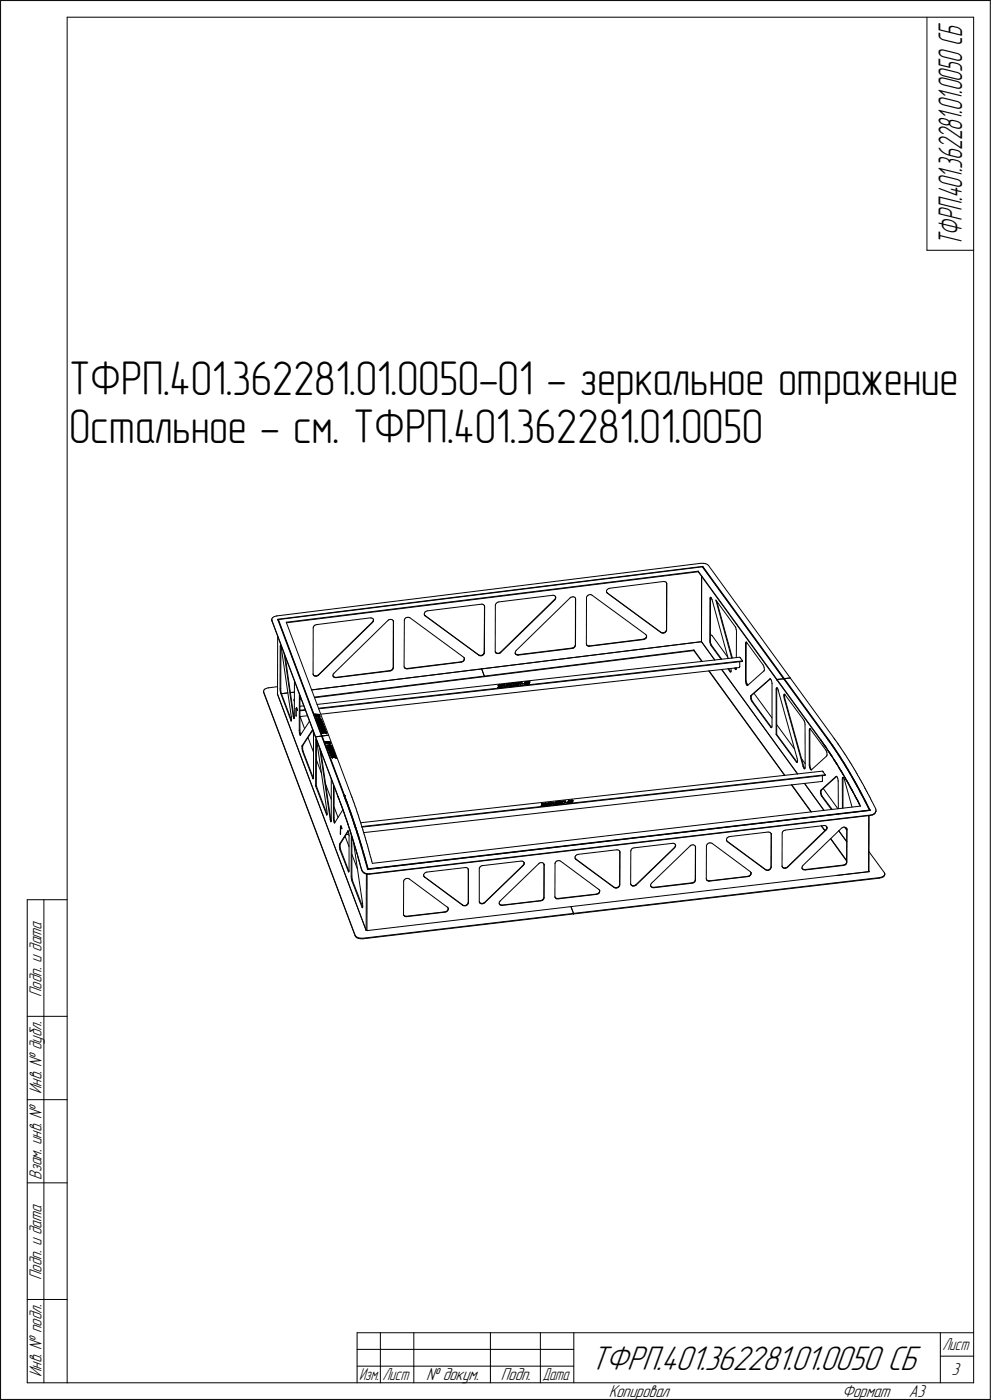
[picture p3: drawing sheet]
<svg xmlns="http://www.w3.org/2000/svg" width="297mm" height="420mm" viewBox="0 0 297 420" stroke-linecap="round" stroke-linejoin="round" font-family="sans-serif">
<defs><g id="words">
<g font-size="14.6">
<text x="20.7" y="118.6">ТФРП.401.362281.01.0050-01 - зеркальное отражение</text>
<text x="20.7" y="132.9">Остальное - см. ТФРП.401.362281.01.0050</text>
</g>
<text font-size="10.9" x="177.2" y="411.2">ТФРП.401.362281.01.0050 СБ</text>
<text font-size="10.5" x="288.7" y="73.7" transform="rotate(-90 288.7 73.7)">ТФРП.401.362281.01.0050 СБ</text>
<g font-size="5.5">
<text x="12.4" y="299.4" transform="rotate(-90 12.4 299.4)">Подп. и дата</text>
<text x="12.4" y="328.5" transform="rotate(-90 12.4 328.5)">Инв. № дубл.</text>
<text x="12.4" y="354.2" transform="rotate(-90 12.4 354.2)">Взам. инв. №</text>
<text x="12.4" y="384.4" transform="rotate(-90 12.4 384.4)">Подп. и дата</text>
<text x="12.4" y="413.5" transform="rotate(-90 12.4 413.5)">Инв. № подл.</text>
<text x="285.5" y="412.9">3</text>
<text x="127.8" y="414.4">№ докум.</text>
<text x="150.3" y="414.4">Подп.</text>
<text x="182.6" y="419.4">Копировал</text>
<text x="252.6" y="419.4">Формат</text>
<text x="272.7" y="419.4">A3</text>
</g>
<g font-size="5.4">
<text x="282.8" y="405.4">Лист</text>
<text x="107.8" y="414.4">Изм.</text>
<text x="114.8" y="414.4">Лист</text>
<text x="162.8" y="414.4">Дата</text>
</g>
</g></defs>
<g fill="none" stroke="#000" stroke-width=".3">
<path d="M.2 .2v420zM.2 .2h296.9zM20.2 5.2v410zM20.2 5.2h271.9zM278.1 5.2v69.9zM292.1 5.2v410zM297.1 .2v420zM278.1 75.1h14zM165.8 178.7h.4zM166.2 178.7l.3 .2zM166.5 178.9l.2 .3zM166.7 179.6l-.3 .4z"/>
<path d="M166.7 179.7l-.2 .4zM166.7 179.2l.1 .2zM166.7 179.3v.3zM166.7 179.1v.2zM166.8 179.4l-.1 .3zM171.1 179.5l.2-.2zM171.3 179.3l.4-.1zM171.7 179.2h.4zM172.1 179.2l.4 .1zM172.5 179.3l.2 .3zM172.7 179.6v.2zM172.7 179.8l-.1 13.8z"/>
<path d="M172.7 179.6v.3zM172.7 179.9v13.8zM176 179.5l-.1 13.8zM176 179.3v.2zM176.1 179l.4-.3zM176.1 179l-.1 .3zM176.5 178.7l.4-.2zM176.9 178.5h.4zM177.3 178.5l.3 .2zM177.6 178.7l16.2 11.8zM182 177.3v.4zM182 177.7v.1z"/>
<path d="M182 177.8l.2 .3zM182 177.8l.2 .2zM182.2 178l16.1 11.8zM182.2 177l.3-.3zM182.2 177l-.2 .3zM182.2 178.1l16.2 11.8zM182.5 176.7l.4-.1zM182.9 176.6l16.2-2zM199.1 174.6h.4zM199.5 174.6l.3 .2zM199.8 174.8l.2 .2zM200 175v.2z"/>
<path d="M200 175.2v13.8zM200 175l.1 .3zM200.1 175.3l-.1 13.8zM209.5 171.7l23.6 32.5zM209.5 171.5v.2zM209.5 171.5l23.6 32.5zM210.3 169.1h.7zM210.5 173.1v19.6zM210.7 170.2l24.4 33.6zM210.8 170.2h.1M210.9 170.2l24.4 33.7zM210.9 170.1l24.4 33.7z"/>
<path d="M210.9 170.1v.1zM211 169.1l.8 .1zM211.8 169.2l.5 .3zM212.3 169.5l.3 .3zM212.6 169.8l24.5 33.7zM213 179.8v12.6zM213.1 179.5l-.1 .3zM213.1 179.5l.1-.2zM213.2 179.3h.1M213.2 179.7l-.1 12.7zM213.2 179.4v.3zM213.2 179.4h.1"/>
<path d="M213.3 179.4l.2 .2zM213.5 179.6l.1 .4zM81.5 186v.1zM81.5 186l.1 .2zM81.5 186.1l.1 .3zM81.6 186.4l13.1 35zM81.6 186.2l13.1 35zM81.6 185.7l-.1 .3zM81.9 185.4l-.3 .3zM81.9 185.4l.4-.3zM82.3 185.1l.6-.1zM82.9 185l.2-.1z"/>
<path d="M83.1 184.9l127.2-15.8zM83.3 191v17.4zM83.3 185.9l127.6-15.8zM83.3 185.9l13.2 35.1zM83.4 186.1h.1zM83.4 186.2h.1M83.5 186.1h.1M83.5 186l13.1 35zM83.5 186.2l13.1 34.9zM83.5 186v.2zM83.5 186l127.2-15.8zM84.1 194.2l-.1 12.6z"/>
<path d="M84.1 193.8v.4zM84.1 193.8h.1M84.2 193.7h.1M84.2 193.8l.1 .3zM84.3 193.9v.2zM84.3 194.1l-.1 12.7zM84.3 194.1l.1 .4zM84.4 194.5l3 20.8zM85.3 196.2l2.7 18.8zM85.6 197l2.5 18zM85.9 186.8l123.6-15.3zM85.9 186.8l12.7 33.9z"/>
<path d="M85.9 187l123.6-15.3zM94 188.5l-.1 13.8zM94 188.3v.2zM94.2 187.9l.3-.2zM94.2 187.9l-.2 .4zM94.5 187.7l.5-.2zM95 187.5l16.1-2zM111.1 185.5h.4zM111.5 185.5l.3 .2zM111.8 185.7l.3 .3zM112 186.4l-.2 .3zM112 186.5l-.2 .4z"/>
<path d="M112.1 186.1h.1M112.1 186v.2zM112.1 186.1l-.1 .3zM112.1 186.2l-.1 .3zM116.4 186.3l.2-.2zM116.6 186.1l.5-.1zM117.1 186h.3zM117.4 186l.4 .1zM117.8 186.1l.2 .3zM118 186.4v.2zM118 186.4l.1 .2zM118 186.6v13.8z"/>
<path d="M118.1 186.6l-.1 13.9zM121.3 186.3l-.1 13.8zM121.3 186.1v.2zM121.5 185.8l-.2 .3zM121.8 185.5l.4-.2zM121.8 185.5l-.3 .3zM122.2 185.3h.4zM122.6 185.3l.4 .2zM123 185.5l16.1 11.8zM127.3 184.5h.1M127.3 184.1v.4zM127.3 184.6l.3 .3z"/>
<path d="M127.3 184.6l.2 .2zM127.5 183.8l.3-.3zM127.5 183.8l-.2 .3zM127.5 184.8l16.1 11.8zM127.6 184.9h.1M127.6 184.9l16.1 11.8zM127.8 183.5l.5-.1zM128.3 183.4l16.1-2zM138.3 198.7l.5-.1zM138.4 198.8l.4-.1zM138.8 198.6l.3-.3zM138.8 198.7l.3-.3z"/>
<path d="M139.1 197.3l.2 .3zM139.3 198l-.2 .3zM139.3 197.6h.1M139.3 198.1l-.2 .3zM139.3 197.6l.1 .1zM139.3 197.6v.4zM139.4 197.7l-.1 .4zM143.6 196.6l.4 .2zM143.7 196.7l.3 .2zM144 196.8h.4zM144 196.9h.4zM144.4 196.8l.4-.2z"/>
<path d="M144.4 196.9l.5-.2zM144.4 181.4h.4zM144.8 181.4l.3 .2zM144.8 196.6l.3-.3zM144.9 196.7l.3-.3zM145.1 181.6l.2 .2zM145.3 196l-.2 .3zM145.3 195.8v.2zM145.3 181.8l.1 .2zM145.3 196.1l-.1 .3zM145.3 195.9v.2zM145.3 181.8l.1 .3z"/>
<path d="M145.4 182l-.1 13.8zM145.4 182.1l-.1 13.8zM148.6 195.5v.3zM148.6 195.7l.3 .3zM148.6 195.8l.2 .3zM148.6 181.7v13.8zM148.7 181.5l-.1 .2zM148.8 196.1l.4 .1zM148.9 196l.3 .1zM148.9 181.1l.3-.3zM148.9 181.1l-.2 .4zM149.2 196.1h.4z"/>
<path d="M149.2 196.2h.4zM149.2 180.8l.4-.1zM149.6 196.2l.4-.1zM149.6 196.1l.4-.1zM149.6 180.7l16.2-2zM150 196l.2-.2zM150 196.1l.2-.2zM150.2 195.8l16.2-15.8zM150.2 195.9l16.3-15.8zM154.6 196v.2zM154.6 196.2l.3 .2zM154.6 196.2l.2 .3z"/>
<path d="M154.6 195.7v.3zM154.8 196.5l.4 .2zM154.9 195.3l16.2-15.8zM154.9 196.4l.3 .2zM154.9 195.3l-.3 .4zM155.2 196.6h.3zM155.2 196.7h.3zM155.5 196.6l16.2-2zM155.5 196.7l16.2-2zM171.7 194.6l.4-.2zM171.7 194.7l.4-.1zM172.1 194.4l.3-.2z"/>
<path d="M172.1 194.6l.3-.3zM172.6 193.8l-.2 .4zM172.6 193.6v.2zM172.6 193.9l-.2 .4zM172.7 193.7l-.1 .2zM175.9 193.3l.1 .3zM176 193.5l.2 .3zM176 193.6l.2 .2zM176.2 193.8l.4 .1zM176.2 193.8l.3 .2zM176.5 194h.4zM176.6 193.9h.3z"/>
<path d="M176.9 193.9l16.1-2zM176.9 194l16.2-2zM193 191.9l.4-.1zM193.1 192l.4-.1zM193.4 191.8l.4-.3zM193.5 191.9l.3-.3zM193.8 190.5l.2 .3zM193.8 190.5h.1M194 190.9h.1M194 191.2l-.2 .3zM194 190.8v.4zM194 190.8h.1"/>
<path d="M194 191.3l-.2 .3zM194 190.9v.4zM198.3 189.8l.4 .2zM198.4 189.9l.3 .2zM198.7 190h.4zM198.7 190.1h.4zM199.1 190l.4-.2zM199.1 190.1l.4-.2zM199.5 189.8l.3-.2zM199.5 189.9l.3-.2zM199.9 189.2l-.1 .4zM200 189.3l-.2 .4z"/>
<path d="M200 189l-.1 .2zM200 189.1v.2zM208.2 195.2v.1zM208.2 195.2l2.5 3.4zM208.2 195.3l2.4 3.3zM210.5 192.7l4 5.5zM213 192.4v.6zM213 193l.2 .5zM213.1 192.4l.1 .6zM213.1 190.5l.5 .3zM213.2 193.5l.1 .3zM213.2 193l.2 .5z"/>
<path d="M213.3 193.8l3.1 4.2zM213.4 193.5l.1 .3zM213.5 193.8l3 4.1zM213.6 190.8l.1 .1zM213.6 180h.1M213.7 180l4.8 17.7zM213.7 190.9l4.7 6.5zM214.8 180.2l4.7 17.4zM214.8 180.2l5.8 7.9zM215.1 180.6l4.7 17zM220.6 188.1l.2 .4zM220.8 188.5l.1 .5z"/>
<path d="M220.9 189l.1 .5zM221 189.5l-.1 7.9zM222 198.7v1.5zM222 197.3h.1M222 197.4l.2 .2zM222.2 197.5l.5 .7zM222.2 197.6h.1M222.7 198.2l.1 .2zM222.8 198.4v.2zM223.7 193.3v11zM223.7 192.9v.4zM223.7 192.9l.2-.1z"/>
<path d="M223.9 192.8h.1M223.9 193.2v11.1zM223.9 192.8v.4zM224 192.8h.1M224.1 192.9l4.9 6.7zM229 199.6l.2 .3zM229.2 199.9l.1 .5zM79.1 207.7v.2zM79.1 207.6v.2zM79.1 207.6v.1zM79.1 207.8l27.5 73zM79.1 207.9l27.5 73.1z"/>
<path d="M79.2 207.2l-.1 .4zM79.4 206.9l-.2 .3zM79.4 206.9l.4-.2zM79.8 206.7l.6-.2zM80.4 206.5h.2zM80.6 206.5l2.7-.3zM83.2 208.3l26.7 71zM83.3 208.3h.1M83.2 208.3h.1M83.3 208.4l26.6 70.9zM84 206.8l.1 .5zM84.1 207.3l.1 .6z"/>
<path d="M84.2 207.9v.3zM84.2 207.3l.1 .6zM84.2 206.8v.5zM84.2 208.2l3.1 8.1zM84.3 207.9l.1 .3zM84.4 208.2l3.1 8.1zM84.5 208.3l1.9-.3zM87.2 207.9l1.1-.1zM87.4 216.5h.1M87.3 216.4h.1M87.4 215.3l.1 .7zM87.5 216v.4z"/>
<path d="M87.5 216.4l-.1 .1zM88 215l.1 .4zM88 215h.1M88.1 215.4v.3zM88.1 215l.1 .2zM88.2 215.8h.1M88.2 210.1l.1 .4zM88.3 210.1h.1M88.2 215.2l.1 .4zM88.3 210.2h.1M88.3 215.6h.1M88.3 215.3v.3z"/>
<path d="M88.3 204.4v10.9zM88.9 215h.1M88.9 214.9h.1M88.8 212.6h.1M88.8 212.6v2.3zM88.9 212.8v2.2zM89 212.4l.2 .7zM89 212.6h.1M89 212.6l.2 .8zM89 212.4v.2zM89.2 213.1v.3zM89.8 219.2v.8z"/>
<path d="M89.8 219.2h.1M89.8 208.3v10.9zM90 215.1l2.3-.2zM90 213.4l1.7-.2zM90 213.2l1.6-.1zM90 212l1.1-.1zM90 208.9v10.3zM90 219.2v.7zM90 210h.4zM90 209.8h.4zM90 219.9l.1 .4zM90 215.1l1.4 3.7z"/>
<path d="M92.8 216.7l-2.7 4zM92.8 216.4v.3zM93.5 207.1l117-14.4zM93.5 207.1l51-6.3zM93.7 219.2h.1M93.7 219.2l-3 4.7zM93.8 219.1h.1M93.9 219.2l-3.1 4.6zM93.9 219.2v.3zM93.9 219.5l.1 .4zM93.9 202.3l.1 .3zM94 202.6l.2 .3z"/>
<path d="M94 202.5l.2 .3zM94 219.9l.1 .7zM94.2 202.9l.3 .1zM94.2 202.8l.4 .1zM94.3 209.3l51-6.3zM94.4 214.4h.1M94.4 214.5h.1M94.4 214.5l.4 .1zM94.4 209.5l50.9-6.3zM94.4 214.4l1.3 .1zM94.5 203h.5zM94.6 214.5l.2 .1z"/>
<path d="M94.6 214.5h1.2zM94.6 214.8h.1M94.6 214.9h.1M94.6 202.9h.4zM94.7 215h.1M94.7 214.8h.1M94.7 214.9h.1M94.7 214.7h.1M94.8 215.1h.1M94.8 215h.1M94.8 214.6h.1M94.8 214.7l.8 .1z"/>
<path d="M94.8 214.8h.1M94.9 215.1h.1M94.8 214.8h.8zM94.9 215h.1M94.9 215.6h.1M94.9 215.6l.3 .2zM94.9 214.6h.1M95 215.1h.1M94.9 215.6h1.3zM94.9 215l.8 .1zM94.9 215.1h.8zM95 215.1h.8z"/>
<path d="M95 203l.4-.1zM95 216h.1M95 202.9l.4-.2zM95.1 216.1h.1M95 215.9h.1M95 215.6l.3 .1zM95 216.1h.1M95 215.6h.1M95 215.6l1.2 .1zM95.1 216.2h.1M95.1 215.9h.1M95.1 211.5l126.9-14.2z"/>
<path d="M95.2 216.2h.1M95.1 216h.1M95.2 216.1h.1M95.2 215.9h.1M95.2 216.5l.4 .2zM95.3 216.2h.1M95.2 216.5h.1M95.2 215.9h.9zM95.2 216.5h1.3zM95.3 215.8h.1M95.3 215.7h.1M95.3 215.9l.8 .1z"/>
<path d="M95.4 216.2h.1M95.3 216.8h.1M95.3 216.7h.1M95.3 216.8l.1 .2zM95.4 216.2h.8zM95.4 216.7h.1M95.4 216.5l.2 .1zM95.4 216.5l.2 .2zM95.4 216.5l1.2 .1zM95.4 202.9l.2-.2zM95.4 202.7l.1-.1zM95.5 217h.1"/>
<path d="M95.4 216.8l.1 .2zM95.4 216.2l.8 .1zM95.5 217l.6 .1zM95.5 217h.5zM95.5 217.4h.1M95.5 215.2h.1M95.5 215.2l.1 .3zM95.5 217.3h.1M95.5 217.2h.1M95.6 217.4h.1M95.5 202.6l16.3-15.9zM95.6 212.6l127.2-14.2z"/>
<path d="M95.6 214.8h.1M95.6 217.2h.1M95.6 215.2h.1M95.6 216.7h.1M95.6 202.7l16.2-15.8zM95.6 212.8l127.2-14.2zM95.7 215.5h.1M95.7 217.4h.1M95.6 215.2l.2 .3zM95.6 217.3h.1M95.7 217.5h.1M95.6 216.6h.1"/>
<path d="M95.7 216.7h.1M95.8 217.5h.1M95.7 214.8h.1M95.7 217.2h.1M95.7 217.3h.1M95.7 215.6h.1M95.7 214.5h.1M95.7 217.7h.1M95.8 215.1h.1M95.7 217.8h.1M95.8 217.4h.1M95.8 217.8h.1"/>
<path d="M95.8 214.5h.1M95.8 214.8h.1M95.8 217.7h.1M95.8 215.5h.1M95.8 214.9h.1M95.8 217.2h.1M95.8 217.2h.8zM95.8 217.2l.8 .1zM95.8 217.9h.1M95.8 217.6h.1M95.9 217.9h.1M95.9 215.1h.1"/>
<path d="M95.9 217.6h.1M95.9 217.5h.1M95.9 214.9h.1M95.9 218h.1M95.9 215h.1M95.9 217.7h.1M95.9 218.3h.1M95.9 217.5l.8 .1zM95.9 218.2h.1M96 215.1h.1M95.9 217.6h.8zM96 218h.1"/>
<path d="M95.9 218.2l1.3 .1zM96 217.9h.1M95.9 218.3l.4 .1zM96 215h.1M96 217.6l.7 .1zM96 217.7h.8zM96 217h.1M96 214.9h.1M96 216.9h.1M96.1 218h.1M96.1 217.9h.1M96 216.8h.1"/>
<path d="M96.1 215.9h.1M96.1 217.9l.8 .1zM96.1 218.7h.1M96.1 218.3l1.1 .1zM96.1 217v.1zM96.1 218.3l.3 .1zM96.1 216h.1M96.1 216.8h.1M96.1 216.9h.1M96.1 218l.8 .1zM96.1 218.6h.1M96.1 218.8h.1"/>
<path d="M96.1 217.1h.1M96.2 218.8h.1M96.2 216.9h.1M96.2 215.6h.1M96.2 218.7h.1M96.2 218.5h.1M96.2 216.2h.1M96.3 216.3h.1M96.2 216h.1M96.2 218.6h.1M96.2 215.9h.1M96.3 216.2h.1"/>
<path d="M96.2 216.8h.2zM96.2 216.9h.2zM96.3 218.8h.1M96.3 218.9h.1M96.3 214.4l125.6-14zM96.3 219.1h.1M96.3 219.2h.1M96.4 216.3h.1M96.3 219.2l.3 .1zM96.3 216.1h.1M96.3 216h.1M96.3 218.6h.1"/>
<path d="M96.3 218.4h.1M96.3 218.6l.8 .1zM96.4 218.4h.1M96.3 219.1l1.3 .1zM96.3 218.5l.8 .1zM96.4 218.8h.1M96.4 216.2h.1M96.4 218.9h.1M96.4 216h.1M96.4 216.1h.1M96.4 216.5h.1M96.4 216.4h.1"/>
<path d="M96.4 216.8h.1M96.4 219.6h.1M96.4 219.2l.3 .1zM96.5 216.5h.1M96.5 219.6h.1M96.4 218.8l.8 .1zM96.4 219.2h1.2zM96.4 218.9h.8zM96.4 219.5h.1M96.5 216.9h.1M96.5 219.5h.1M96.5 216.4h.1"/>
<path d="M96.5 219.7h.1M96.5 216.8h.1M96.6 219.6h.1M96.6 219.7h.1M96.6 216.5h.1M96.6 216.9h.1M96.6 216.6h.1M96.6 219.5h.1M96.6 217.3h.1M96.6 217.2h.1M96.6 217h.1M96.6 220h.1"/>
<path d="M96.7 219.8h.1M96.7 219.3h.1M96.6 219.9h.1M96.7 219.7h.1M96.6 217l.1 .1zM96.7 219.5h.1M96.8 219.8h.1M96.8 217.6h.1M96.7 217.3h.1M96.7 216.9h.1M96.7 217.6h.1M96.8 217.1h.1"/>
<path d="M96.7 217h.1M96.7 219.9h.1M96.8 219.7h.1M96.7 217.7h.1M96.7 220h.1M96.8 217h.1M96.9 217.6h.1M96.8 219.5h.1M96.8 217.3h.1M96.8 217.5h.1M96.9 219.7h.1M96.8 219.9h.1"/>
<path d="M96.8 217.7h.1M96.9 219.8h.1M96.9 217.5h.1M96.8 217.4h.1M96.9 219.9h.1M96.8 217.8h.1M96.9 218h.1M96.9 219.5h.1M96.9 217.3h.1M96.9 217.8h.1M96.9 217.4h.1M96.9 218.1h.1"/>
<path d="M96.9 217.7h.1M97 218h.1M97 219.9h.1M97 219.7h.1M97 219.8h.1M97 217.8h.1M97 219.5h.1M97 220h.1M97 219.6h.1M97.1 220h.1M97.1 219.8h.1M97 217.9h.1"/>
<path d="M97.1 218h.1M97.1 219.5h.1M97.1 218.2h.1M97.1 219.9h.1M97.1 220l.9 .3zM97.1 217.8h.1M97.1 219.6h.1M97.1 219.9l.9 .3zM97.2 219.7h.1M97.1 217.9h.1M97.1 218.6h.1M97.1 219.7h.1"/>
<path d="M97.1 218.1h.1M97.2 219.8h.1M97.2 218.2h.1M97.1 218.7h.1M97.2 219.5h.1M97.2 218.1h.1M97.2 218.7h.1M97.2 218.6h.1M97.3 218.9h.1M97.3 219.8h.1M97.2 219.5h.3zM97.2 218.3h.1"/>
<path d="M97.3 218.4h.1M97.3 219.5h.2zM97.3 218.7h.1M97.3 218.3h.1M97.4 219.8h.1M97.4 218.9h.1M97.4 218.7h.1M97.4 219.8h.2zM97.4 218.8h.1M97.5 218.9h.1M97.5 218.8h.1M97.5 218.7h.1"/>
<path d="M97.5 219.1h.1M97.5 219h.1M97.5 219.5h.1M97.6 219.1h.1M97.6 219.2h.1M97.6 219.8h.1M97.6 219.5h.1M97.7 219.8h.1M97.6 219.6h.1M97.7 219.5h.1M97.7 219.6h.1M97.7 219.7h.1"/>
<path d="M97.8 219.6h.1M97.8 219.7h.1M97.8 219.8h.1M97.8 220h.1M97.8 220l.2 .2zM97.9 220h.1M98 220v.3zM99.9 202.8v.2zM99.9 202.9l.3 .3zM99.9 202.4v.4zM99.9 203l.3 .3zM100.2 203.3l.3 .2z"/>
<path d="M100.2 203.2l.3 .2zM100.2 202.1l16.2-15.8zM100.2 202.1l-.3 .3zM100.5 203.5h.4zM100.5 203.4h.3zM100.8 203.4l16.2-2.1zM100.9 203.5l16.2-2zM117 201.3l.4-.1zM117.1 201.5l.3-.2zM117.4 201.2l.3-.2zM117.4 201.3l.4-.2zM117.9 200.6l-.2 .4z"/>
<path d="M118 200.4l-.1 .2zM118 200.7l-.2 .4zM118 200.5v.2zM121.2 200.1l.1 .3zM121.3 200.3l.2 .3zM121.3 200.4l.2 .3zM121.5 200.6l.4 .1zM121.5 200.7l.4 .1zM121.9 200.7h.3zM121.9 200.8h.3zM122.2 200.7l16.1-2zM122.2 200.8l16.2-2z"/>
<path d="M144.5 200.8l66-8.1zM144.5 200.8l.8 2.2zM145.3 203.2l62.9-7.9zM145.3 203l62.9-7.8zM145.3 203v.2zM149.4 206.4h.1M149.4 206.4l.5-.5zM149.4 206.4h.5zM149.5 205.8h.1M149.5 206.4l.4-.1zM149.5 206.4l.5-.5zM149.6 205.8h.1"/>
<path d="M149.5 205.7h.1M149.6 205.7h.1M149.7 205.7h.1M149.7 205.6h.1M149.8 205.7h.1M149.9 205.7h.1M149.8 205.6h.1M149.9 205.6h.1M149.9 206.3h.1M150 205.7h.1M149.9 205.9h.1M150 206.3h.1"/>
<path d="M150 205.9h.1M150 205.8h.1M150 205.6h.1M150.1 205.8h.1M150.1 205.9h.1M150.1 205.7h.1M150.2 206.3h.1M150.2 206.2h.1M150.2 206.1h.1M150.2 206h.1M150.3 206.3h.1M150.3 206.2h.1"/>
<path d="M150.3 206h.1M150.3 205.8h.1M150.3 205.7h.1M150.4 206.2h.1M150.4 206.3h.1M150.4 205.9h.1M150.3 205.9h.1M150.4 206h.1M150.4 205.7h.1M150.5 206.3h.1M150.5 205.8h.1M150.4 205.8h.1"/>
<path d="M150.5 206.2h.1M150.5 205.9h.1M150.5 205.6h.1M150.5 205.7h.1M150.6 205.9h.1M150.6 206.2h.1M150.6 206.3h.1M150.6 205.5h.1M150.6 205.6h.1M150.7 205.5h.1M150.7 206.2h.1M150.7 205.8h.1"/>
<path d="M150.7 205.9h.1M150.7 205.6h.1M150.8 205.8h.1M150.8 205.7h.1M150.7 206h.1M150.7 206.1h.1M150.8 205.9h.1M150.8 205.5h.1M150.8 206h.1M150.8 206.2h.1M150.8 205.6h.1M150.8 206.1h.1"/>
<path d="M150.9 205.8h.1M150.9 205.6h.1M150.9 205.9h.1M150.9 206h.1M150.9 205.7h.1M151.1 205.7h.1M151.1 205.7l.4-.3zM151.2 205.7h.1M151.2 205.7l.2-.2zM151.3 206.2h.1M151.4 206.2h.1M151.4 205.5l-.1 .7z"/>
<path d="M151.5 205.4h.1M151.5 206.1h.1M151.5 206.2h.1M151.6 206.2h.1M151.5 205.4l-.1 .8zM151.6 206.1h.1M151.8 206.1h.1M151.8 206h.1M151.9 206.1h.1M151.9 206h.1M151.9 205.5h.1M152 206.1h.1"/>
<path d="M151.9 205.6l-.1 .4zM151.9 205.6h.1M151.9 205.5l-.1 .5zM152 205.4h.1M152.1 206.1h.1M152 205.5h.1M152 205.5l-.1 .5zM152.1 205.4h.1M152.1 205.5h.1M152.2 206h.1M152.2 206.1h.1M152.2 205.4h.1"/>
<path d="M152.3 205.4h.1M152.3 206h.1M152.3 206.1h.1M152.4 206h.1M152.4 205.9h.1M152.4 205.4h.1M152.5 205.5l-.1 .4zM152.5 205.4h.1M152.5 205.9h.1M152.6 205.5l-.1 .4zM152.6 205.4h.1M152.8 205.5h.1"/>
<path d="M152.7 205.5h.1M152.7 205.4l.4-.1zM152.7 205.5l.4-.2zM152.8 205.5l.2-.1zM152.9 206h.1M153 206h.1M153 205.4l-.1 .6zM153.1 205.3h.1M153.1 206h.1M153.2 206h.1M153.2 205.3l-.2 .7zM153.2 205.9h.1"/>
<path d="M153.5 205.9h.1M153.5 206h.1M153.5 205.4v.4zM153.5 205.4h.1M153.5 205.3h.1M153.6 206h.1M153.6 205.9h.1M153.5 205.8h.1M153.6 205.3h.1M153.7 206h.1M153.7 205.9h.1M153.6 205.4h.1"/>
<path d="M153.6 205.2h.1M153.6 205.4l-.1 .4zM153.7 205.3h.1M153.8 205.9h.1M153.7 205.2h.1M153.8 205.2h.1M153.9 205.2h.1M153.9 205.9h.1M154 205.1h.1M154 205.8h.1M153.9 205.8h.1M154 205.2h.1"/>
<path d="M154.1 205.8h.1M154 205.9h.1M154 205.7h.1M154.1 205.2h.1M154.1 205.3l-.1 .4zM154.1 205.3h.1M154.1 205.1h.1M154.1 205.7h.1M154.2 205.2h.1M154.2 205.3l-.1 .4zM154.3 205.8h.1M154.3 205.7h.1"/>
<path d="M154.3 205.3h.1M154.4 205.7h.1M154.3 205.3v.4zM154.4 205.8h.1M154.4 205.2h.1M154.4 205.9h.1M154.5 205.8h.1M154.5 205.3h.1M154.5 205.2h.1M154.5 205.1h.1M154.5 205.3l-.2 .4zM154.6 205.8h.1"/>
<path d="M154.6 205.1h.1M154.7 205.8h.1M154.7 205.1h.1M154.8 205.1h.1M154.8 205.7h.1M154.7 205.7h.1M154.8 205.8h.1M154.9 205.1h.1M154.9 205.7h.1M154.9 205.2l-.1 .5zM154.9 205.2h.1M155 205.1h.1"/>
<path d="M155 205.2l-.1 .5zM155.1 205.8h.1M155.1 205.7h.1M155.1 205.7h.3zM155.1 205.8l.2-.1zM155.2 205.4h.1M155.2 205.4h.2zM155.2 205.1v.3zM155.2 205.1h.1M155.2 205h.1M155.2 205.3h.2zM155.2 205.4l.2-.1z"/>
<path d="M155.3 205h.4zM155.3 205.1l.4-.1zM155.4 205.7h.1M155.3 205.1l-.1 .2zM155.5 205.7h.1M155.5 205.4h.1M155.4 205.3h.1M155.5 205.3h.1M155.6 205.4h.1M155.5 205.6h.1M155.6 205.7h.1M155.6 205.3h.1"/>
<path d="M155.6 205.6h.1M155.7 205.6h.1M155.7 205.4h.1M155.8 205h.1M155.7 205h.1M156 205.1h.1M156 205h.1M156 204.9h.1M155.9 205.1h.1M156 204.9h.5zM156 205l.5-.1zM156.1 205.7h.1"/>
<path d="M156.2 205.7h.1M156.5 204.9l-.4 .8zM156.5 204.9h.1M156.6 204.9l-.4 .8zM156.6 204.9h.1M156.6 205.4h.1M156.6 205.3h.1M156.7 205.4h.1M156.7 205.4l.5-.1zM156.7 205.3l.5-.1zM157.2 205.2h.1M157.3 205.2h.1"/>
<path d="M157.3 205.3h.1M157.4 205.5h.1M157.4 205.4h.1M157.5 205.5h.1M157.5 204.9h.1M157.5 204.9l-.1 .5zM157.6 205.5h.1M157.5 205.4h.1M157.6 205.4h.1M157.6 204.8h.1M157.6 204.9l-.1 .5zM157.6 204.9h.1"/>
<path d="M157.7 205.4h.1M157.8 205.5h.1M157.7 204.8h.1M157.8 205.4h.1M157.7 204.7h.1M157.9 204.7h.1M157.8 204.7h.1M157.9 205.4h.1M157.9 204.8h.1M158 205.4h.1M157.9 205.3h.1M158 204.8h.1"/>
<path d="M158 204.7h.1M158 204.9l-.1 .4zM158 205.3h.1M158.1 204.8h.1M158.1 204.9l-.1 .4zM158.2 205.4h.1M158.2 205.4l.6-.5zM158.2 205.4h.6zM158.3 204.8h.1M158.3 205.4l.6-.5zM158.3 205.4l.5-.1zM158.4 204.8h.1"/>
<path d="M158.4 204.7h.1M158.5 204.8h.1M158.5 204.7h.1M158.6 204.7h.1M158.6 204.6h.1M158.7 204.7h.1M158.7 204.6h.1M158.8 204.7h.1M158.8 205.3h.1M158.8 204.6h.1M158.8 204.9h.1M158.8 204.8h.1"/>
<path d="M158.9 204.8h.1M158.9 204.7h.1M158.9 204.9h.1M159 204.8h.1M159 204.7h.1M212.6 201.4l22.8 31.4zM212.8 201.4l22.7 31.4zM216.5 201l22.8 31.4zM218.4 200.8l.6 .8zM218.6 200.8l.6 .8zM219.1 201.7h.1M219.1 201.7l.1 .1z"/>
<path d="M219.2 201.6l.1 .1zM219.3 200.7l.1 .7zM219.3 201.7h.1M219.4 201.4l-.1 .3zM220.4 200.6l.1 .1zM220.5 200.7l.1 .3zM220.6 200.5l.1 .3zM220.6 201h.2zM220.7 200.8l.2 .2zM220.7 200.5l.2 .3zM220.9 200.9l-.1 .1zM220.9 200.6v.3z"/>
<path d="M220.9 200.5h.1M222 200.2h.1M221.9 200.1v.3zM221.9 200.1h.1M223.7 204.5l.1 .6zM223.7 204.3v.2zM223.8 205.1l.1 .4zM223.9 204.3v.3zM223.9 204.6l.1 .6zM223.9 205.5l.2 .2zM224 205l.5 .7zM224 205.2l.2 .4z"/>
<path d="M224.2 205.8h.1M224.2 205.6l.2 .1zM224.3 205.8h.1M224.3 205.8l4.9-4.4zM225.2 209.1l.1 .7zM225.3 209.8l.1 .5zM225.3 208.8l5.7-5zM225.3 208.9l-.1 .2zM225.3 208.9h.1M225.4 209.1l.1 .7zM225.4 210.3l.2 .3zM225.5 209.8l.1 .5z"/>
<path d="M225.5 208.8l-.1 .3zM225.5 208.8h.1M225.5 208.8l5.6-5zM225.6 210.6l5.7 7.8zM225.6 210.3l.2 .3zM225.8 210.6l5.6 7.7zM226.2 208.2l5.4 7.4zM229.3 200.4l.1 .7zM229.3 201.4h.1M229.4 201.1l-.1 .3zM231 203.8h.1M231.1 203.8h.1"/>
<path d="M231.2 203.8l.2 .3zM231.3 218.4h.1M231.3 218.4l.2 .1zM231.4 204.1l.1 .4zM231.4 218.3l.2 .1zM231.5 204.5l.1 .6zM231.6 218.4l-.1 .1zM231.6 205.3v12.7zM231.6 205.1v.2zM231.6 218v.4zM232.9 207v13.5zM232.9 206.6v.4z"/>
<path d="M232.9 206.6l.1-.1zM233 206.5h.1M233 206.9v13.6zM233 217.6l5.4 7.3zM233.1 206.6l-.1 .3zM233.1 206.6h.1M233.1 204.2l13.2 18zM233.1 204l13.2 18.1zM233.1 204l2-.2zM233.1 204v.2zM233.2 206.5l.1 .3zM233.3 206.8l.2 .4z"/>
<path d="M233.5 207.2h.1M233.5 207.3l5.7 20.4zM235.1 203.8l13.1 17.9zM235.2 209l.1 .6zM235.2 208.6v.4zM235.3 209.6l5.7 20.5zM235.3 208.4l-.1 .2zM235.3 208.4h.1M235.3 208.4l.2 .1zM235.3 203.9l12.9 17.8zM235.3 203.8l13.1 17.9zM235.3 203.8l1.8-.3z"/>
<path d="M235.3 203.8v.1zM235.4 209l.1 .6zM235.4 208.5v.5zM235.4 208.5h.1M235.5 209.6l5.6 20.4zM235.5 208.5h.1M235.5 208.6l5.7 7.6zM237.1 203.5l13.1 18.1zM241.2 216.2l.1 .3zM241.3 216.5l.2 .5zM241.5 217l.1 .6zM241.6 217.6v12.8z"/>
<path d="M242.8 219.2v10.5zM242.9 218.9l-.1 .3zM243 218.8l-.1 .1zM243 218.8h.1zM243 219.2v10.4zM243 218.9v.3zM243 218.9h.1M243.1 218.8h.1M243.2 218.9l4.6 6.3zM89.8 220l.1 .4zM89.9 220.4l.1 .3zM90.1 220.8h.1"/>
<path d="M90.1 220.7h.1M90.1 220.3l.1 .3zM90.6 224.1v.7zM90.6 224.8l.1 .5zM90.6 223.9v.2zM90.6 223.9h.1M90.7 225.3l.1 .4zM90.8 225.7l3.1 8zM90.8 224.8l.1 .5zM90.8 224.1v.7zM90.8 223.9v.2zM90.8 223.9h.1"/>
<path d="M90.9 225.3l.1 .3zM91 225.6l3 8zM92.4 221.4l1.7 4.4zM93.9 233.8h.1M94 233.7l-.1 .1zM94.1 220.6v12.8zM94.1 233.4l-.1 .3zM94.7 236l3.3 8.5zM94.7 236l.2-.1zM94.7 221.4l6.7 17.9zM94.7 221.2l6.7 17.9zM94.7 221.2v.2z"/>
<path d="M94.7 221.2l1.8-.2zM94.7 222.4v13.6zM94.8 222l-.1 .4zM94.8 222h.1M94.9 235.9l3.2 8.6zM94.9 222l.1 .2zM94.9 228.1l1.6 4.1zM95 222.1v.3zM95 222.4l-.1 13.5zM95 222.2l.1 .5zM95.1 222.7h.1M95.1 222.7l3 20.8z"/>
<path d="M96 224.7v.5zM96 225.2l3.1 20.8zM96.3 225.6l2.9 20.3zM96.5 221l6.6 17.7zM96.6 220.1h.1M96.6 221l6.7 17.6zM96.6 221.1l6.7 17.6zM96.6 221v.1zM96.6 221l2-.3zM96.7 220.1h.1M96.8 220.2h.1M96.8 220.1h.1"/>
<path d="M96.9 220.2h.1M97 220.2h.1M97.6 222.6h.1M97.6 222.7h.1M97.6 222.7l.4 .1zM97.7 222.6l1.2 .1zM97.7 235.6l1.7 4.4zM97.8 223.2h.1M97.8 223.1h.1M97.8 223h.1M97.8 222.7l.2 .1zM97.8 222.7l1.2 .1z"/>
<path d="M97.9 223.2h.1M97.9 222.9h.1M97.9 223.1h.1M97.9 223h.1M98 223.2h.1M98 223.3h.1M98 222.9h.1M98 223h.1M98.1 223.3h.1M98 222.9l.8 .1zM98 222.8h.1M98 220.3h.1"/>
<path d="M98.1 222.8h.1M98.1 223.2h.1M98 223l.8 .1zM98.1 223.8h.1M98.2 223.3h.1M98.1 223.8l.4 .2zM98.1 223.8l1.3 .1zM98.1 223.3h.8zM98.1 223.2l.8 .1zM98.2 224.1l.1 .3zM98.2 224.1h.1M98.2 223.3l.8 .1z"/>
<path d="M98.3 224.1h.1M98.3 223.9l.2 .1zM98.3 223.9h.2zM98.3 223.9h1.1zM98.3 224.1l.1 .2zM98.3 224.4h.1M98.3 224.4h.6zM98.4 224.6h.1M98.4 224.3l.5 .1zM98.4 224.7h.1M98.5 224.7h.1M98.4 224.5h.1"/>
<path d="M98.5 224h.1M98.6 224.8h.1M98.5 224.6h.1M98.5 223.9h.1M98.6 224.7h.1M98.5 224.5h.1M98.6 224.5h.1M98.6 225.1h.1M98.6 225h.1M98.6 220.7l6.7 17.9zM98.6 225.2h.1M98.7 224.8h.1"/>
<path d="M98.7 225.2h.1M98.6 224.5h.8zM98.6 224.5l.8 .1zM98.8 224.9h.1M98.7 225.1h.1M98.7 225h.1M98.7 225.3h.1M98.8 224.8h.1M98.8 225.2h.1M98.8 225.3h.1M98.8 225.6h.1M98.8 224.9h.8z"/>
<path d="M98.8 223.4h.1M98.8 223.4v.3zM98.8 224.8l.8 .1zM98.8 225.6l.3 .2zM98.8 225.6h1.3zM98.8 225h.8zM98.8 223h.1M98.8 225h.1M98.9 225.3h.1M98.8 224.2h.1M98.8 223.4l.2 .3zM98.8 224.3h.1"/>
<path d="M98.9 223.7h.1M98.9 224.4h.1M98.8 223.1h.1M98.9 224.2h.1M98.9 223.1h.1M98.9 223.8h.1M98.9 223h.1M99 225.3h.1M98.9 224.3h.1M98.9 226h.1M98.9 225.9h.1M99 223.3h.1"/>
<path d="M99 226.1h.1M99 223.8h.1M99 224.2h.1M98.9 225.3h.8zM99 224.4h.1M98.9 225.6l.3 .1zM98.9 225.6l1.2 .1zM98.9 222.7h.1M99 223.7h.1M99 225.3l.7 .1zM99 223.4h.1M99 225.9h.1"/>
<path d="M99 222.7h.1M99 224.1h.1M99 223h.1M99 222.8h.1M99 223.1h.1M99 226h.1M99.1 223.4h.1M99.1 224.2h.1M99.1 226.1h.1M99 225.8h.1M99.1 223.3h.1M99.1 224.1l.2 .1z"/>
<path d="M99.1 223.1h.1M99.1 225.9h.1M99.1 224.2h.2zM99.1 226.4h.1M99.1 225.8h.1M99.1 226.2h.1M99.1 226.5h.1M99.1 223.2h.1M99.1 226.5l.4 .2zM99.2 226.2h.1M99.2 226.1h.1M99.2 225.8h.1"/>
<path d="M99.2 223.3h.1M99.1 226.4l1.4 .1zM99.2 225.8l.7 .1zM99.2 225.7h.1M99.2 225.9h.8zM99.2 223.2h.1M99.3 226.2h.1M99.3 226.1h.1M99.3 226.9h.1M99.4 224.2h.1M99.3 226.5l.3 .1zM99.3 224.2h.1"/>
<path d="M99.3 226.5l1.2 .1zM99.3 226.1l.8 .1zM99.3 226.8h.1M99.4 226.9h.1M99.3 226.2l.8 .1zM99.4 226.8h.1M99.4 227h.1M99.4 233.8v12.5zM99.4 223.9h.1M99.5 227h.1M99.4 224.5h.1M99.5 223.9h.1"/>
<path d="M99.4 224.6h.1M99.5 224.2h.1M99.5 226.8h.1M99.5 227.3h.1M99.6 227.1h.1M99.5 227.5h.1M99.5 227.4h.1M99.5 226.7h.1M99.5 224.3h.1M99.5 224.6h.1M99.6 224.5h.1M99.5 227.2h.1"/>
<path d="M99.6 226.7h.1M99.6 227h.1M99.6 227.5h.1M99.6 226.8h.1M99.7 224.9h.1M99.6 226.6h.1M99.6 227.4h.1M99.6 224.2h.1M99.6 224.6h.1M99.6 227.3h.1M99.7 227.1h.1M99.6 227.2h.1"/>
<path d="M99.6 224.9h.1M99.6 224.3h.1M99.6 224.3l.1 .2zM99.7 227.5h.1M99.7 224.5h.1M99.6 225h.1M99.7 227h.1M99.6 224.7h.1M99.7 227.2h.1M99.7 226.8h.1M99.7 224.6h.1M99.7 224.7h.1"/>
<path d="M99.7 224.8h.1M99.8 227.2h.1M99.8 224.9h.1M99.8 227.5h.1M99.7 225h.1M99.7 225.1h.1M99.8 227.1h.1M99.8 227h.1M99.7 226.9h.1M99.8 225.4h.1M99.8 225.3h.1M99.8 225.1h.1"/>
<path d="M99.8 224.7h.1M99.8 225h.1M99.8 226.8h.1M99.8 226.9h.1M99.9 227.1h.1M99.9 227h.1M99.9 225.3h.1M99.9 227.3h.1M99.8 224.8h.1M99.9 226.9h.1M99.9 225.1h.1M99.9 227.2h.1"/>
<path d="M99.9 225.2h.1M99.9 226.8h.1M99.9 227.3l.9 .3zM99.9 225.5h.1M99.9 227.2l.9 .3zM99.9 225.9h.1M100 227.1h.1M100 225.5h.1M100 227h.1M100 226.9h.1M100 225.9h.1M100 225.6h.1"/>
<path d="M100 225.2h.1M100 225.3h.1M100.1 227h.1M100.1 227.1h.1M100.1 225.6h.1M100 226.8h.1M100 226h.1M100.1 235.6l-.1 10zM100.1 226.8h.1M100.1 226h.1M100.1 225.5h.1M100.1 226.2h.1"/>
<path d="M100.1 226.8l.2 .1zM100.2 227.1h.1M100.1 225.9h.1M100.2 225.7h.1M100.2 226.3h.1M100.1 226.8h.2zM100.2 225.6h.1M100.2 226.2h.1M100.2 226h.1M100.2 226.1h.1M100.2 227.2h.1M100.2 236.1v9.4z"/>
<path d="M100.2 227.2h.3zM100.2 227.1h.3zM100.3 226.2h.1M100.3 226.4h.1M100.3 226h.1M100.3 226.1h.1M100.3 226.8h.1M100.3 226.9h.1M100.4 226.4h.1M100.4 226.9h.1M100.4 226.8h.1M100.5 226.4h.1"/>
<path d="M100.5 227.1h.1M100.5 226.5h.1M100.5 226.8h.1M100.5 226.6h.1M100.5 226.9h.1M100.5 227.2h.1M100.6 227.2h.1M100.6 227.1h.1M100.6 227h.1M100.6 226.9h.1M100.7 227.1h.1M100.7 227h.1"/>
<path d="M100.7 226.9h.1M100.7 227.3l.1 .2zM100.7 227.3h.1M100.8 227.3h.1M100.8 227.3l.1 .3zM100.9 227.6h.1M101.4 239.3l.2 .3zM101.4 239.1l.2 .4zM101.4 239.1v.2zM101.6 239.5l.1 .3zM101.6 239.6l.1 .4zM101.7 239.8l.2 .4z"/>
<path d="M101.7 240l.2 .4zM103.1 238.7l.2-.1zM103.2 238.9l.1 .1zM103.2 238.9h.1M103.3 239.1h.1M103.3 238.9h.1M103.3 239.3h.1M103.4 239.4h.1M103.4 239.1l.1 .1zM103.4 239.5h.1M103.4 239h.1M103.4 239.1h.1"/>
<path d="M103.4 238.9h.1M103.4 238.9l.1-.1zM103.5 239.6h.1M103.4 239.2h.1M103.5 239.2l.9 2.8zM103.5 239.3h.1M103.5 239.1h.1M103.5 239.7h.1M103.6 238.8h.1M103.5 239.4h.1M103.5 239.9h.1M103.5 239.2l.1 .2z"/>
<path d="M103.5 239.5l.1 .1zM103.6 240h.1M103.5 238.8h.1M103.6 240l.1 .1zM103.6 239.4h.1M103.6 239.6h.1M103.6 239.5h.1M103.7 239.8h.1M103.7 239.6h.1M103.7 239.9h.1M103.7 239.7h.1M103.8 239.9h.1"/>
<path d="M103.8 240h.1M105.3 238.6l.2 .4zM105.5 239l.1 .4zM105.6 239.4l.1 .3zM105.6 239.4h.1M105.7 239.7l.2 .4zM232.9 220.5l6 8.3zM232.9 220.5h.1zM233 220.5l6.1 8.2zM237.4 235.6l5.9 8.2zM237.6 235.6l5.9 8.2zM239 228.9h.1"/>
<path d="M239.1 228.9h.1M239.1 228.7l.1 .2zM239.2 227.7l.1 .6zM239.3 228.8l-.2 .1zM239.3 228.3v.5zM240.5 227.8l1.1 1.5zM241 230.2l.1 .3zM241 230.2h.1M241.1 230l.1 .3zM241.1 230.5l.2 .3zM241.2 230.3l.1 .3zM241.4 230.8h.1"/>
<path d="M241.3 230.6l.2 .2zM241.4 235.2l5.8 8.1zM241.5 230.7l-.1 .1zM241.6 230.4l-.1 .3zM242.8 229.8l.2 .7zM242.8 229.7v.1zM243 230.5l.1 .4zM243 229.6v.4zM243 230l.2 .6zM243.1 230.9l.1 .2zM243.2 230.6l.1 .3zM243.2 231.1h.2z"/>
<path d="M243.3 230.9l.2 .2zM243.5 231.1h.1M243.5 231.1l4.6-4.2zM246.2 237.6v.7zM246.2 238.3l.2 .5zM246.3 237.3l4.6-4.2zM246.3 237.3l-.1 .3zM246.3 237.3h.1M246.3 222.1v.1zM246.3 222.2l.2 .4zM246.3 222.1l.2 .3zM246.3 237.6l.1 .7z"/>
<path d="M246.4 238.8l.1 .3zM246.4 238.3l.1 .4zM246.4 237.3l-.1 .3zM246.4 237.3h.1M246.5 237.2l4.5-4.1zM246.5 222.6l.3 .4zM246.5 222.4h.1M246.5 222.5l.3 .3zM246.5 222.4v.2zM246.5 222.5h.1M246.5 239.1l3 3.9zM246.5 238.7l.2 .4z"/>
<path d="M246.7 239.1l3 3.9zM246.8 234.4h.1M246.8 232.9v1.5zM246.8 231.5h.1M246.8 234.3v.3zM246.8 222.8v.2zM246.8 223l.2 .3zM246.8 222.8l.2 .3zM246.8 231.6l.2 .2zM247 231.7l.5 .8zM247 231.8h.1M247 236.7l4.4 6.1z"/>
<path d="M247 223.3l.3 .4zM247 223.1l.3 .4zM247 223.1v.2zM247.3 223.5l.2 .4zM247.3 223.7l.2 .3zM247.3 223.5v.2zM247.5 232.5l.1 .1zM247.5 223.9l.3 .3zM247.5 224l.3 .4zM247.5 223.9h.1M247.5 223.9v.1zM247.6 232.6v.2z"/>
<path d="M247.8 225.2l.1 .3zM247.8 224.2v.2zM247.8 224.4l.2 .4zM247.8 224.2l.2 .4zM247.9 225.5l.2 .5zM248 224.6v.2zM248 224.6l.3 .4zM248 224.8l.3 .4zM248.1 226.9h.1M248.1 226l.1 .6zM248.2 226.6l-.1 .3zM248.2 221.7h.2z"/>
<path d="M248.3 225l.2 .4zM248.3 225.2l.2 .3zM248.3 225v.2zM248.3 222l.2-.1zM248.3 222l.2 .2zM248.4 222.1h.1M248.5 221.9l.2 .3zM248.5 222.1l.2 .2zM248.5 221.9v.2zM248.5 222.2l.3 .3zM248.5 225.4l.3 .4zM248.5 225.6l.3 .3z"/>
<path d="M248.5 225.4v.2zM248.5 225.5h.1M248.7 222.3l.3 .4zM248.7 222.2l.3 .3zM248.8 222.5l.2 .4zM248.8 225.8h.1M248.8 225.9l.2 .4zM248.8 225.8l.2 .3zM248.8 225.9h.1M249 222.5l.2 .4zM249 222.7l.2 .4zM249 222.9l.3 .4z"/>
<path d="M249 226.1l.3 .4zM249 226.1v.2zM249 226.3h.1M249 226.3l.3 .4zM249.2 223.1l.3 .3zM249.2 222.9l.3 .4zM249.3 223.3l.2 .3zM249.3 226.5v.2zM249.3 226.5l.3 .4zM249.3 226.7l.3 .4zM249.5 223.4l.2 .4zM249.5 223.3l.2 .3z"/>
<path d="M249.5 223.6l.3 .4zM249.6 227.1l.2 .4zM249.6 226.9v.2zM249.6 226.9l.2 .4zM249.7 223.6l.3 .4zM249.7 223.8l.3 .4zM249.8 224l.2 .4zM249.8 227.3l.3 .4zM249.8 227.5l.3 .3zM249.8 227.3v.2zM250 224l.2 .4zM250 224.2l.2 .3z"/>
<path d="M250 224.4l.3 .3zM250.1 227.8l.2 .5zM250.1 227.8h.1M250.1 227.7h.1M250.1 227.7l.2 .4zM250.2 221.6l.3 .4zM250.2 224.4l.3 .3zM250.2 224.5l.3 .4zM250.3 224.7l.2 .4zM250.3 228.1v.2zM250.3 228.1l.3 .4zM250.3 228.3l.3 .3z"/>
<path d="M250.5 222l.2 .3zM250.5 222h.1M250.5 224.7l.2 .4zM250.5 224.9l.2 .4zM250.5 225.1l.3 .4zM250.6 228.6h.1M250.6 228.6l.2 .5zM250.6 228.5l.2 .4zM250.6 228.5h.1M250.7 222.3l.3 .4zM250.7 225.1l.3 .4zM250.7 225.3l.3 .3z"/>
<path d="M250.8 225.5l.2 .4zM250.8 228.9v.2zM250.8 229.1l.3 .3zM250.8 228.9l.3 .4zM250.9 233.1h.1M250.9 233.1h.2zM251 222.7l.2 .4zM251 225.6l.2 .4zM251 225.5l.2 .4zM251 225.9l.3 .4zM251.1 233.1l.1 .2zM251.1 229.4l.2 .5z"/>
<path d="M251.1 229.3l.2 .4zM251.1 229.4h.1M251.1 229.3h.1M251.2 233.3l.2 .5zM251.2 223.1l.3 .3zM251.2 226l.3 .4zM251.2 225.9l.3 .4zM251.3 226.3l.2 .4zM251.3 229.7v.2zM251.3 229.9l.3 .4zM251.3 229.7l.3 .4zM251.4 233.8l.1 .6z"/>
<path d="M251.5 234.4v.2zM251.5 234.6v8.2zM251.5 223.4l.3 .4zM251.5 223.4h.1M251.5 226.3l.3 .4zM251.5 226.4l.3 .4zM251.5 226.7l.3 .4zM251.6 230.3l.2 .4zM251.6 230.1v.2zM251.6 230.1l.2 .4zM251.8 223.8l.2 .4zM251.8 226.8l.2 .4z"/>
<path d="M251.8 226.7l.2 .3zM251.8 227.1l.3 .4zM251.8 230.5l.3 .5zM251.8 230.5v.2zM251.8 230.7l.3 .4zM252 224.2l.3 .3zM252 227.2l.3 .4zM252 227l.3 .5zM252.1 227.5l.2 .4zM252.1 231.1l.2 .4zM252.1 231.1h.1M252.1 231v.1z"/>
<path d="M252.1 231l.2 .4zM252.3 224.5l.2 .4zM252.3 227.5l.2 .3zM252.3 227.6l.2 .4zM252.3 227.9l.3 .4zM252.3 231.5l.3 .4zM252.3 231.5h.1M252.3 231.4h.1M252.3 231.4l.3 .4zM252.5 224.9l.3 .4zM252.5 228l.3 .4zM252.5 227.8l.3 .5z"/>
<path d="M252.6 228.3l.2 .4zM252.6 231.9h.1M252.6 231.8l.3 .4zM252.6 231.8v.2zM252.6 232l.3 .4zM252.7 233.8l.1 8.9zM252.8 233.5l-.1 .3zM252.8 233.5l.1-.1zM252.8 225.3l.2 .4zM252.8 228.4l.2 .4zM252.8 228.3l.2 .3zM252.8 228.7l.3 .4z"/>
<path d="M252.9 232.4l.2 .4zM252.9 232.2v.2zM252.9 232.2l.2 .5zM252.9 233.4h.1M252.9 233.8v8.8zM253 233.5l-.1 .3zM253 233.5h.1M253 233.4l.2 .2zM253 225.7l.3 .4zM253 228.8l.3 .4zM253 228.6l.3 .5zM253.1 229.1l.2 .4z"/>
<path d="M253.1 232.7v.1zM253.1 232.7l.3 .4zM253.1 232.8l.3 .5zM253.2 233.6l.2 .5zM253.3 226.1l.2 .3zM253.3 229.1l.2 .3zM253.3 229.2l.2 .4zM253.3 229.5l.3 .4zM253.4 234.1h.1M253.4 234.1l2.3 8.2zM253.4 233.1v.2zM253.4 233.1l.2 .5z"/>
<path d="M253.4 233.3l.2 .4zM253.5 229.6l.2 .4zM253.5 226.4l.3 .4zM253.5 229.4l.3 .5zM253.6 229.9l.2 .4zM253.6 233.6h.1M253.6 233.7l.3 .4zM253.6 233.6l.3 .4zM253.6 233.7h.1M253.7 230l.3 .5zM253.8 226.8l.2 .4zM253.8 229.9l.2 .4z"/>
<path d="M253.8 230.3l.3 .4zM253.9 234v.1zM253.9 234.1l.2 .5zM253.9 234l.2 .4zM254 230.5l.3 .3zM254 227.2l.3 .4zM254 230.3l.3 .4zM254.1 230.7l.2 .4zM254.1 234.4l.3 .5zM254.1 234.6h.1M254.1 234.4h.1M254.1 234.6l.3 .4z"/>
<path d="M254.3 230.8h.1M254.3 230.9l.2 .4zM254.3 227.6l.3 .4zM254.3 230.7l.3 .4zM254.3 231.1l.3 .5zM254.4 235l.2 .5zM254.4 235h.1M254.4 234.9l.2 .4zM254.4 234.9v.1zM254.5 231.3l.3 .4zM254.6 228l.2 .4zM254.6 231.1l.2 .5z"/>
<path d="M254.6 231.6l.2 .4zM254.6 235.5l.2 .4zM254.6 235.3h.1M254.6 235.3l.3 .5zM254.6 235.5h.1M254.8 231.7l.2 .5zM254.8 231.6l.2 .4zM254.8 228.4l.3 .5zM254.8 235.9h.1M254.8 232l.3 .5zM254.9 235.9l.2 .4zM254.9 235.8l.2 .4z"/>
<path d="M254.9 235.8l-.1 .1zM254.9 235.8v.1zM255 232l.3 .4zM255 232.2l.3 .4zM255.1 228.9l.2 .3zM255.1 236.3l.3 .5zM255.1 232.5l.3 .4zM255.1 236.2l.3 .5zM255.1 236.3h.1M255.1 236.2h.1M255.3 232.6l.2 .4zM255.3 232.4l.2 .4z"/>
<path d="M255.3 229.2l.3 .5zM255.4 236.8l.2 .5zM255.4 232.9l.2 .4zM255.4 236.7h.1M255.4 236.7l.2 .5zM255.4 236.8h.1M255.5 233l.3 .4zM255.5 232.8l.3 .5zM255.6 229.7l.2 .4zM255.6 237.3l.3 .4zM255.6 237.2h.1M255.6 237.3h.1"/>
<path d="M255.6 233.3l.2 .5zM255.7 237.2l.2 .4zM255.7 237.2h.1M255.8 233.4l.2 .5zM255.8 233.3l.2 .4zM255.8 230.1l.3 .4zM255.8 233.8l.3 .4zM255.9 237.6l.2 .4zM255.9 237.7l.2 .5zM255.9 237.6v.1zM256 233.9l.3 .4zM256 233.7l.3 .5z"/>
<path d="M256.1 230.5l.2 .4zM256.1 234.2l.2 .5zM256.1 238v.2zM256.1 238.2l.3 .5zM256.1 238l.3 .5zM256.3 234.3l.2 .4zM256.3 234.2l.2 .4zM256.3 230.9l.3 .5zM256.3 234.7l.3 .4zM256.4 238.5l.2 .5zM256.4 238.5v.2zM256.4 238.7l.2 .4z"/>
<path d="M256.5 234.6l.3 .5zM256.5 234.8l.3 .4zM256.5 234.7h.1M256.6 231.4l.2 .4zM256.6 235.1l.2 .4zM256.6 239h.1M256.6 239v.1zM256.6 239.1l.3 .5zM256.6 239l.3 .5zM256.8 235.2h.1M256.8 235.2l.2 .5zM256.8 235.1l.2 .4z"/>
<path d="M256.8 231.8l.2 .4zM256.8 235.5l.3 .5zM256.9 239.5h.1M256.9 239.6l.2 .5zM256.9 239.5l.2 .4zM256.9 239.6h.1M257 235.7l.3 .4zM257 232.2h.1M257 235.5l.3 .5zM257.1 232.2l.2 .4zM257.1 236l.2 .4zM257.1 240.1h.1"/>
<path d="M257.1 239.9h.1M257.1 239.9l.3 .5zM257.3 236.1l.2 .5zM257.3 232.6h.1M257.3 232.7l.3 .4zM257.3 236l.2 .4zM257.3 236.4l.3 .5zM257.5 236.4h.1M257.5 236.6l.3 .4zM257.6 233.1l.2 .4zM257.6 236.4l.2 .5zM257.6 236.9l.3 .5z"/>
<path d="M257.8 237l.2 .5zM257.8 236.9l.2 .4zM257.8 233.5l.3 .5zM257.9 237.4l.2 .4zM258 237.4l.3 .4zM258 237.3h.1M258 237.5l.3 .5zM258.1 234l.2 .4zM258.1 237.8l.2 .5zM258.3 237.8l.2 .5zM258.3 238l.2 .4zM258.3 234.4l.3 .5z"/>
<path d="M258.3 238.3l.3 .5zM258.5 238.3h.1M258.5 238.3l.3 .5zM258.5 238.4l.2 .5zM258.6 234.9l.2 .4zM258.6 238.8l.2 .4zM258.7 238.9l.3 .5zM258.8 238.8l.2 .4zM258.8 235.3l.3 .5zM258.8 239.2l.3 .5zM259 239.4l.2 .4zM259 239.2l.2 .5z"/>
<path d="M259.1 235.8l.2 .4zM259.1 239.7l.2 .5zM259.1 239.7h.1M259.2 239.8l.3 .5zM259.2 239.7l.3 .5zM259.3 236.2l.2 .5zM259.5 236.7h.1M259.6 236.7l.2 .5zM259.8 237.2l.3 .4zM260.1 237.6l.2 .4zM260.1 237.6h.1M260.3 238h.1"/>
<path d="M260.3 238.1l.3 .4zM260.6 238.5l.2 .5zM260.8 239l.3 .5zM261.1 239.5l.2 .4zM261.3 239.9l.2 .6zM98 244.6h.1M98 244.7h.1M98.1 244.7h.1M98.1 243.5l.1 .7zM98.1 244.6h.1M98.2 244.2l-.1 .4zM99.1 246v.4z"/>
<path d="M99.1 246.4l.1 .2zM99.2 245.9l.1 .3zM99.3 246.7h.1M99.3 246.2l.1 .3zM99.4 246.6h.1M99.4 246.3v.3zM100 245.6l.1 .7zM100 245.6h.1M100.1 246.3l.1 .5zM100.2 246.8l.1 .2zM100.2 245.5l.1 .7zM100.2 242.3l1.2 3.1z"/>
<path d="M100.3 246.2l.1 .5zM100.4 247.1h.1M100.4 246.7l.1 .3zM101.9 254.4v.5zM101.9 253.7v.7zM101.9 240.2l.1 .4zM101.9 240.4l.1 .3zM101.9 253.4v.3zM101.9 254.9l.1 .3zM102 240.7l.2 .4zM102 240.6l.2 .4zM102 253.7l.1 .6z"/>
<path d="M102 255.2l2.5 6.5zM102.1 254.3l.1 .6zM102.1 253.4l-.1 .3zM102.1 253.4h.1M102.1 250.4l.1 .1zM102.2 250.4h.1M102.2 254.9v.3zM102.2 248.1l-.1 2.3zM102.2 248.1h.1M102.2 241l.1 .3zM102.2 241.1l.1 .4zM102.2 248.2v2.3z"/>
<path d="M102.2 255.2l2.5 6.4zM102.3 248.1l.3 .7zM102.3 247.9v.2zM102.3 247.9l.3 .7zM102.4 248.1h.1M102.3 241.3l.1 .4zM102.3 241.5l.1 .4zM102.4 241.9l.2 .4zM102.4 241.7l.2 .4zM102.6 248.6v.2zM102.6 242.3l.1 .4zM102.6 242.1l.1 .4z"/>
<path d="M102.7 242.5l.2 .4zM102.7 242.7l.2 .3zM102.9 243.1l-2.5 4zM102.9 242.9l.1 .4zM102.9 243l.1 .5zM103 243.5l.1 .3zM103 243.3l.1 .4zM103.1 243.7l.2 .4zM103.1 243.8l.2 .5zM103.3 244.1l.1 .4zM103.3 244.3l.1 .3zM103.4 244.5h.1"/>
<path d="M103.4 244.6l.1 .5zM103.4 244.5l.1 .4zM103.5 245.1l.2 .4zM103.5 244.9l.2 .4zM103.5 251.1l1.2 3.1zM103.7 240.2h.1M103.7 245.5l.1 .4zM103.7 245.3l.1 .4zM103.8 240.4h.1M103.8 240.5h.1M103.8 240.2h.1M103.8 240.6h.1"/>
<path d="M103.8 250.6l.9-.1zM103.8 245.9l.2 .4zM103.8 245.7l.2 .4zM103.8 240.3h.1M103.8 240.1h.1M103.9 240.7h.1M103.9 240.4h.1M103.9 240.2h.1M103.9 240.9h.1M103.9 240.5l.1 .1zM103.9 240.4l.1 .1zM104 241h.1"/>
<path d="M104 246.3l.1 .4zM104 241l.1 .1zM104 246.1h.1M104 246.2l.1 .3zM104 240.6h.1M104 240.5h.1M104.1 241.1l.1 .4zM104.1 240.7h.1M104.1 240.6h.1M104.1 240.9h.1M104.1 246.5l.2 .5zM104.1 246.7l.2 .4z"/>
<path d="M104.1 241h.1M104.1 240.8h.1M104.2 241.1h.1M104.2 241h.1M104.2 241.5l.1 .4zM104.2 241.3l.2 .3zM104.2 241.1l.2 .4zM104.3 247l.1 .4zM104.3 247.1l.1 .5zM104.3 241.9l.2 .4zM104.4 249.5l-2.5 3.9zM104.4 249.5h.1"/>
<path d="M104.4 249.4h.1M104.4 247.6l.2 .4zM104.4 241.6l.1 .4zM104.4 241.5l.1 .4zM104.4 242l.5 1.5zM104.4 247.4h.1M104.4 247.4l.2 .5zM104.5 249.5l.1 .2zM104.5 242.3l.1 .4zM104.5 249.6l-2.4 3.8zM104.5 241.9l.1 .4zM104.5 242h.1"/>
<path d="M104.5 242.1l.1 .3zM104.6 249.7v.5zM104.6 247.9l.1 .4zM104.6 248l.1 .4zM104.6 242.7l.1 .4zM104.6 250.2l.1 .7zM104.6 242.3l.2 .4zM104.6 242.4l.2 .4zM104.7 248.4l.1 .5zM104.7 248.3l.2 .4zM104.7 251v10.3zM104.7 250.9h.1"/>
<path d="M104.7 243.1l.2 .4zM104.8 248.9l.2 .4zM104.8 242.7l.1 .4zM104.8 242.8l.1 .4zM104.9 248.7l.1 .4zM104.9 243.5h.1M104.9 243.5l.1 .4zM104.9 243.5l.3 .7zM104.9 243.1l.2 .4zM104.9 243.2l.2 .4zM105 249.1h.1M105 249.3l.1 .4z"/>
<path d="M105 249.2l.1 .4zM105 243.9l.2 .4zM105.1 243.5l.1 .3zM105.1 243.6l.1 .4zM105.1 249.6l.2 .4zM105.1 249.7l.1 .5zM105.2 244.3l.1 .4zM105.2 244.2l.2 .4zM105.2 250.2l.2 .4zM105.2 243.8h.1M105.2 244l.2 .4zM105.2 243.9l.2 .4z"/>
<path d="M105.3 250l.1 .5zM105.3 244.7l.2 .4zM105.4 244.6v.2zM105.4 244.3l.1 .4zM105.4 244.4l.1 .4zM105.5 244.9h.1M105.4 250.6v12.5zM105.4 250.6l.1 .5zM105.4 250.5l.1 .5zM105.5 244.9l.1 .4zM105.5 245.1l.1 .4zM105.5 244.8l.2 .4z"/>
<path d="M105.5 251.1l.2 .4zM105.5 251l.2 .4zM105.5 244.7l.2 .4zM105.6 245.3l1 3.2zM105.6 251.2v11.9zM105.6 256.5l1.7 4.4zM105.6 245.5l.1 .5zM105.7 251.5l.1 .5zM105.7 245.1l.1 .4zM105.7 245.2l.1 .5zM105.7 251.4l.1 .4zM105.7 246l.2 .4z"/>
<path d="M105.8 245.7l.1 .4zM105.8 245.5l.2 .4zM105.8 252l.2 .4zM105.8 251.8l.2 .5zM105.9 240.1l.1 .4zM105.9 246.4l.1 .4zM105.9 246.1l.2 .4zM106 252.4l.1 .5zM106 252.3l.1 .5zM106 245.9l.1 .4zM106 240.5l.2 .4zM106 252.7l2.8 18.6z"/>
<path d="M106 246.8l.2 .4zM106.1 252.9l.2 .5zM106.1 246.3l.1 .5zM106.1 246.5l.1 .4zM106.1 252.8l.2 .4zM106.2 240.9l.1 .4zM106.2 247.2l.1 .4zM106.2 247.2h.1M106.2 246.9l.2 .5zM106.2 246.8l.2 .4zM106.3 253.2l.1 .5zM106.3 253.4l.1 .4z"/>
<path d="M106.3 241.3l.1 .3zM106.3 247.6l.2 .5zM106.4 253.7l.1 .5zM106.4 253.8l.1 .5zM106.4 247.4l.1 .4zM106.4 247.2l.1 .4zM106.4 241.6l.2 .5zM106.5 248.1l.1 .4zM106.5 254.2l.2 .4zM106.5 254.3l.1 .5zM106.5 247.6l.1 .4zM106.5 247.8l.1 .4z"/>
<path d="M106.6 248.4h.1M106.6 242.1l.1 .3zM106.6 248.5h.2zM106.6 248.5l.1 .5zM106.6 254.8l.2 .4zM106.6 248.2l.2 .4zM106.6 248l.2 .5zM106.7 254.6l.1 .5zM106.7 242.4l.1 .4zM106.7 249l.2 .4zM106.8 255.1l.1 .5zM106.8 255.2l.1 .5z"/>
<path d="M106.8 248.5l.1 .4zM106.8 248.6l.1 .5zM106.8 242.8l.2 .4zM106.9 249.4l.1 .4zM106.9 255.6l.2 .5zM106.9 255.7l.2 .5zM106.9 249.1l.2 .4zM106.9 248.9l.2 .4zM107 243.2l.1 .4zM107 249.9l.1 .4zM107 249.9h.1M107.1 256.2l.1 .5z"/>
<path d="M107.1 249.3h.1M107.1 249.4l.1 .4zM107.1 249.5l.1 .4zM107.1 256.1l.1 .4zM107.1 243.6l.1 .5zM107.3 250.2h.1M107.1 250.3l.2 .4zM107.2 256.5l.2 .5zM107.2 256.7l.2 .5zM107.2 244.1l.2 .4zM107.2 249.8l.2 .4zM107.2 249.9l.2 .5z"/>
<path d="M107.3 250.7l.1 .5zM107.4 257l.1 .5zM107.4 257.2l.1 .4zM107.4 250.2h.1M107.4 250.3l.1 .4zM107.4 250.4l.1 .5zM107.4 244.5l.1 .4zM107.4 251.2l.2 .4zM107.5 257.5l.2 .5zM107.5 257.6l.1 .5zM107.5 250.7l.2 .5zM107.5 250.9l.2 .4z"/>
<path d="M107.5 244.9l.2 .4zM107.6 251.6l.1 .5zM107.6 258.1l.2 .5zM107.7 258l.1 .5zM107.7 245.3l.1 .4zM107.7 251.3l.1 .5zM107.7 251.2l.1 .4zM107.7 252.1l.2 .5zM107.8 258.5l.1 .5zM107.8 258.6l.1 .5zM107.8 245.7l.1 .4zM107.8 251.6l.1 .5z"/>
<path d="M107.8 251.8l.1 .4zM107.9 252.6l.1 .4zM107.9 259.1h.1M107.9 259.2l.6 2zM107.9 259v.2zM107.9 259l.6 2.1zM107.9 246.1l.2 .4zM107.9 252.2l.1 .5zM107.9 252.1l.2 .4zM108 253l.2 .5zM108 252.7l.2 .5zM108.1 246.5l.1 .5z"/>
<path d="M108.1 252.5l.1 .5zM108.2 253.5l.1 .5zM108.2 247l138.6-15.5zM108.2 247l.1 .4zM108.2 253.2l.1 .4zM108.2 253l.1 .4zM108.3 254l.1 .4zM108.3 247.4l.2 .4zM108.3 253.6l.2 .5zM108.3 253.4l.2 .5zM108.4 254.4l.2 .5zM108.5 247.8l.1 .5z"/>
<path d="M108.5 254.1l.1 .5zM108.5 253.9l.1 .5zM108.6 248.2l139-15.6zM108.6 248.3l.2 .4zM108.6 254.9l.1 .5zM108.6 248.3l139-15.5zM108.6 254.4l.2 .5zM108.6 254.6l.2 .4zM108.7 255.4l.1 .5zM108.8 248.7l.1 .4zM108.8 254.9l.1 .5zM108.8 255l.1 .5z"/>
<path d="M108.8 255.9l.2 .4zM108.9 249.2l.1 .4zM108.9 249.2h.1M108.9 255.5l.1 .4zM108.9 255.4l.2 .4zM109 256.3l.1 .5zM109 249.6l.1 .5zM109 255.9l.2 .6zM109.1 255.8l.1 .5zM109.1 250l137.7-15.4zM109.1 250.1l.2 .4zM109.1 256.8l.2 .5z"/>
<path d="M109.2 256.3l.1 .5zM109.2 256.5l.1 .4zM109.3 250.5l.1 .5zM109.3 257.3l.1 .5zM109.3 256.9l.1 .5zM109.3 256.8l.2 .5zM109.4 257.8l.1 .5zM109.4 251l.2 .4zM109.4 257.4l.2 .5zM109.5 257.3l.1 .5zM109.5 258.3l.1 .3zM109.6 251.4l.1 .4z"/>
<path d="M109.6 257.9l.1 .5zM109.6 257.8l.1 .5zM109.6 258.6h.2zM109.7 251.9l.1 .4zM109.7 251.9h.1M109.7 258.9l.6 2.1zM109.7 258.9h.2zM109.7 258.3l.1 .3zM109.7 258.4l.1 .2zM109.7 259h.2zM109.8 252.3l.1 .5zM109.9 259l.5 2z"/>
<path d="M109.9 258.9l.5 2zM109.9 259h.1M109.9 252.8l.2 .4zM110.1 253.2l.1 .5zM110.2 253.7l.2 .5zM110.4 254.2l.1 .5zM110.5 254.7l.1 .4zM110.6 255.1l.1 .5zM110.7 255.6l.2 .5zM110.9 256.1l.1 .5zM111 256.6l.1 .5zM111.1 257.1l.2 .5z"/>
<path d="M111.3 257.6l.1 .5zM111.4 258.1l.1 .5zM111.5 258.6l.2 .6zM111.7 259.2l146.5-17.2zM144.4 260l.4-.1zM144.8 259.9l11.5-1.4zM156.3 258.5h.4zM156.7 258.5l.4 .2zM157.1 258.7l.2 .3zM157.2 259.4l-.2 .4zM157.2 258.9l.1 .2zM157.2 259.5l-.2 .3z"/>
<path d="M157.3 259.1l-.1 .3zM157.3 259v.2zM157.3 259.2l-.1 .3zM161.8 259.1l.5-.1zM161.8 259.1l-.2 .2zM162.3 259h.4zM162.4 242h.1M162.4 242l.6-.5zM162.4 242h.6zM162.5 242l.5-.1zM162.5 242l.6-.5zM162.6 241.4h.1"/>
<path d="M162.6 241.3h.1M162.7 241.3h.1M162.7 259l.3 .2zM162.8 241.3h.1M162.9 241.3h.1M162.9 241.2h.1M163 241.3h.1M163 241.9h.1M163 242h.1M163 241.2h.1M163.1 241.3h.1M163 241.5h.1"/>
<path d="M163 259.2l.2 .3zM163.1 241.4h.1M163.2 241.5h.1M163.1 241.5h.1M163.2 241.3h.1M163.2 241.4h.1M163.2 259.4v.2zM163.2 241.8h.1M163.3 241.9h.1M163.2 259.6v9.9zM163.2 259.5l.1 .2zM163.3 241.7h.1"/>
<path d="M163.3 241.6h.1M163.3 259.7l-.1 9.8zM163.4 241.9h.1M163.4 241.8h.1M163.4 241.6h.1M163.4 241.4h.1M163.4 241.3h.1M163.5 241.9h.1M163.4 241.5h.1M163.5 241.4h.1M163.5 241.5h.1M163.6 241.9h.1"/>
<path d="M163.5 241.6h.1M163.5 241.2h.1M163.5 241.3h.1M163.6 241.5h.1M163.7 241.5h.1M163.6 241.2h.1M163.7 241.9h.1M163.7 241.1h.1M163.7 241.2h.1M163.7 241.8h.1M163.8 241.4h.1M163.7 241.4h.1"/>
<path d="M163.8 241.5h.1M163.8 241.7h.1M163.8 241.8h.1M163.8 241.2h.1M163.8 241.1h.1M163.8 241.3h.1M163.8 241.6h.1M163.9 241.4h.1M163.9 241.5h.1M163.9 241.3h.1M163.9 241.8h.1M163.9 241.2h.1"/>
<path d="M164 241.3h.1M163.9 241.7h.1M163.9 241.6h.1M164 241.2h.1M164.2 241.3h.1M164.2 241.3l.3-.3zM164.3 241.3h.1M164.3 241.3l.2-.2zM164.4 241.8h.1M164.3 241.8h.1M164.5 241.1l-.2 .7zM164.5 241h.1"/>
<path d="M164.6 241.8h.1M164.5 241.8h.1M164.6 241.7h.1M164.6 241l-.2 .8zM164.7 241.8h.1M164.7 241.7h.1M164.9 241.7h.1M164.9 241.6h.1M165 241.7h.1M165 241.2l-.1 .4zM165 241.6h.1M165 241.2h.1"/>
<path d="M165.1 241.7h.1M165 241.1h.1M165.1 241.1l-.1 .5zM165.1 241.1h.1M165.1 241h.1M165.2 241.7h.1M165.2 241h.1M165.4 241h.1M165.3 241.6h.1M165.4 241.7h.1M165.3 241.7h.1M165.3 241h.1"/>
<path d="M165.4 241.6h.1M165.4 241.5h.1M165.5 241.6h.1M165.5 241h.1M165.5 241.5h.1M165.5 241.1l-.1 .5zM165.5 241.1l-.1 .4zM165.6 241h.1M165.6 241.1l-.1 .4zM165.8 241.1l.3-.2zM165.8 241.1h.1M165.9 241.1h.1"/>
<path d="M165.9 241.1l.2-.1zM165.9 241.6h.1M166 241.6h.1M166.1 240.9h.1M166.1 241l-.2 .6zM166.2 240.9h.1M166.2 241.6h.1M166.2 240.9l-.2 .7zM166.2 241.5h.1M166.3 241.6h.1M166.3 241.5h.1M166.5 241.5h.1"/>
<path d="M166.6 241.6h.1M166.5 259.2v.1zM166.5 259.3v9.9zM166.6 241h.1M166.6 241.5h.1M166.6 241l-.1 .4zM166.6 241.4h.1M166.6 240.9h.1M166.7 241.6h.1M166.7 241.5h.1M166.7 240.9h.1M166.8 241.6h.1"/>
<path d="M166.7 241h.1M166.7 240.8h.1M166.8 241.5h.1M166.7 241l-.1 .4zM166.7 258.8l.3-.3zM166.7 258.8l-.2 .4zM166.8 240.8h.1M166.8 240.9h.1M166.9 241.5h.1M167 241.5h.1M167 240.7h.1M167 240.8h.1"/>
<path d="M166.9 240.8h.1M167 241.4h.1M167 241.3h.1M167 258.5l.4-.1zM167.1 240.8h.1M167.1 240.7h.1M167.1 241.4h.1M167.1 241.3h.1M167.2 240.8h.1M167.2 240.9l-.2 .4zM167.2 240.9h.1M167.3 240.8h.1"/>
<path d="M167.3 240.9h.1M167.3 240.9l-.2 .4zM167.4 241.4h.1M167.3 241.4h.1M167.3 241.3h.1M167.5 241.4h.1M167.4 241.3h.1M167.5 241.5h.1M167.4 240.9l-.1 .4zM167.4 240.9h.1M167.4 240.8h.1M167.4 258.4h.5z"/>
<path d="M167.5 240.8h.1M167.6 241.4h.1M167.6 241.5h.1M167.5 240.9h.1M167.5 240.9l-.1 .4zM167.6 240.7h.1M167.6 240.8h.1M167.7 241.4h.1M167.7 240.7h.1M167.8 240.7h.1M167.8 241.4h.1M167.9 240.7h.1"/>
<path d="M167.8 241.3h.1M167.9 241.4h.1M167.9 241.3h.1M167.9 258.4l.3 .1zM168 240.7h.1M168 241.3h.1M168 240.8h.1M168 240.8l-.1 .5zM168.1 240.8l-.1 .5zM168.1 240.7h.1M168.1 241.4h.1M168.1 241.3h.1"/>
<path d="M168.1 241.4l.3-.1zM168.2 241.3h.2zM168.2 258.5l11.5 8.5zM168.3 241h.1M168.2 241h.1M168.3 240.7l-.1 .3zM168.3 240.7h.1M168.3 241h.2zM168.3 241l.2-.1zM168.3 240.6h.1M168.4 240.7l.4-.1zM168.4 240.7l-.1 .3z"/>
<path d="M168.4 240.6h.4zM168.5 241.3h.1M168.4 241.3h.1M168.5 240.9h.1M168.5 241h.1M168.6 241.3h.1M168.6 241h.1M168.6 240.9h.1M168.6 241.2h.1M168.7 241h.1M168.7 241.3h.1M168.7 241.1h.1"/>
<path d="M168.7 241.2h.1M168.8 240.6h.1M169 240.6h.1M169 240.7h.1M169.1 240.7h.1M169 240.5h.1M169.1 240.6h.1M169.1 240.6l.4-.1zM169.1 240.5h.5zM169.2 241.3h.1M169.5 240.5l-.4 .8zM169.6 240.5h.1"/>
<path d="M169.7 241h.1M169.7 240.5l-.5 .8zM169.7 241l.6-.1zM169.7 240.9h.1M169.8 240.9l.5-.1zM169.8 240.9h.5zM170.3 240.9h.1M170.3 240.8h.1M170.5 241h.1M170.4 241h.1M170.5 241.1h.1M170.5 240.5h.1"/>
<path d="M170.5 240.5l-.1 .5zM170.6 241h.1M170.6 241.1h.1M170.6 240.5h.1M170.7 241.1h.1M170.7 241h.1M170.6 240.4h.1M170.6 240.5l-.1 .5zM170.7 240.5h.1M170.8 241h.1M170.7 240.4h.1M170.8 240.4h.1"/>
<path d="M170.9 241.1h.1M170.9 241h.1M170.9 240.3h.1M170.9 240.4h.1M171 241h.1M171 240.9h.1M171 240.4h.1M171 240.3h.1M171.1 240.3h.1M171.1 240.4h.1M171.1 240.9h.1M171.1 241h.1"/>
<path d="M171.1 240.5l-.1 .4zM171.1 240.5h.1M171.2 240.4h.1M171.2 240.5l-.1 .4zM171.3 241h.1M171.2 241h.1M171.3 241h.2zM171.4 240.3h.1M171.4 240.3h.2zM171.4 240.3l.2-.1zM171.5 240.6h.1M171.6 241h.1"/>
<path d="M171.5 241h.1M171.7 240.6h.1M171.7 241h.1M171.6 240.6h.1M171.7 240.3h.1M171.6 240.2h.1M171.6 240.9h.1M171.7 240.9h.1M171.7 240.5h.1M171.7 240.2h.1M171.8 240.9h.1M171.7 240.7h.1"/>
<path d="M171.7 240.8h.1M171.8 240.3h.1M171.8 240.5h.1M171.8 240.4h.1M171.8 240.2h.1M171.8 240.6h.1M171.8 240.8h.1M171.8 240.7h.1M171.9 240.3h.1M171.9 240.5h.1M172.6 257.2v.4zM172.6 257.6h.1"/>
<path d="M172.6 257.6l.2 .3zM172.6 257.7l.2 .3zM172.8 256.9l.3-.3zM172.8 256.9l-.2 .3zM172.8 257.9l11.4 8.5zM172.8 258h.1M172.8 258l11.5 8.5zM173.1 256.6l.4-.1zM173.5 256.5l11.5-1.4zM185 255.1l.4 .1zM185.4 255.2l.4 .1zM185.8 255.3l.2 .3z"/>
<path d="M185.9 255.6l.1 .2zM186 255.8l-.1 9.8zM186 255.6v.3zM186 255.9v9.8zM189.3 255.5l-.1 9.8zM189.3 255.3v.2zM189.5 254.9l.3-.2zM189.5 254.9l-.2 .4zM189.8 254.7l.4-.1zM190.2 254.6l11.6-1.4zM201.8 253.2h.3zM202.1 253.2l.4 .2z"/>
<path d="M202.5 253.4l.2 .3zM202.6 254.1l-.2 .3zM202.7 253.7h.1M202.6 254.2l-.2 .3zM202.7 253.7l-.1 .4zM202.7 253.7v.1zM202.7 253.8l-.1 .4zM207.1 254l.2-.2zM207.3 253.8l.4-.1zM207.7 253.7h.4zM208.1 253.7l.3 .1zM208.4 253.8l.3 .3z"/>
<path d="M208.7 254.3l-.1 9.8zM208.7 254.1v.3zM208.7 254.1v.2zM208.7 254.4v9.8zM212 254l-.1 9.8zM212 253.8v.2zM212.2 253.5l-.2 .3zM212.5 253.2l.4-.1zM212.5 253.2l-.3 .3zM212.9 253.1h.4zM213.3 253.1l.4 .1zM213.7 253.2l11.4 8.5z"/>
<path d="M218 252.3h.1M218 252.3l.2 .3zM218 251.9v.4zM218 252.4l.2 .2zM218.2 251.5l.3-.2zM218.2 251.5l-.2 .4zM218.2 252.6l11.5 8.4zM218.2 252.6h.1M218.2 252.7l11.5 8.5zM218.5 251.3l.4-.1zM218.9 251.2l11.6-1.4zM230.5 249.8l.3 .1z"/>
<path d="M230.8 249.9l.4 .1zM231.2 250l.2 .3zM231.4 250.2v.2zM231.4 250.4v9.9zM231.4 250.3v.2zM231.4 250.5v9.8zM234.7 260v.2zM234.7 250.1v9.9zM234.7 249.9v.2zM234.9 249.6l.3-.3zM234.9 249.6l-.2 .3zM235.2 249.3l.5-.1z"/>
<path d="M235.7 249.2l11.5-1.3zM240.9 259.8l-.2 .4zM240.9 259.8l11.6-11.1zM244.4 245.3h.1M246.4 247.9l1.1 1.5zM246.5 247.9l1.1 1.5zM247.2 247.9h.4zM247.6 247.9l.3 .1zM247.9 248l.2 .3zM248.1 248.8l-.3 .3zM248.1 248.4h.1M248.1 248.9l-.2 .3z"/>
<path d="M248.1 248.3l.1 .2zM248.1 248.4v.4zM248.2 248.5l-.1 .4zM248.3 244.8h.1M249.2 251.8l4.8 6.7zM249.3 251.8l4.7 6.6zM250.6 244.6h.1M251.5 244.4h.1M251.7 249.4l2.4 3.3zM252.5 248.7l.2-.2zM252.7 248.5l.4-.2zM252.9 244.2h.1"/>
<path d="M253.1 259.7l.4-.1zM253.1 248.3l.4 .1zM253.1 259.8l.4-.1zM253.4 248.3l.7 1zM253.5 259.6l.3-.3zM253.5 248.4l.4 .1zM253.5 259.7l.4-.2zM253.7 248.4l.4 .6zM253.9 248.5l.2 .3zM254 259l-.2 .3zM254 258.8v.2zM254 259.1l-.1 .4z"/>
<path d="M254.1 248.8v.2zM254.1 249l-.1 9.8zM254.1 258.9l-.1 .2zM254.1 249v9.9zM257.1 240.1l.3 .4zM257.4 240.5h.1M257.4 240.4l.2 .5zM257.4 240.4h.1M257.4 240.5l.2 .5zM257.6 241l.3 .5zM257.6 240.9v.1zM257.6 240.9l.3 .5z"/>
<path d="M257.9 241.5l.2 .5zM257.9 241.4h.1M257.9 241.5h.1M257.9 241.4l.3 .6zM259.3 240.2l.2 .5zM259.5 240.3l.3 .5zM259.5 240.2l.3 .4zM259.5 240.7l.3 .4zM259.8 240.8l.2 .5zM259.8 240.7l.2 .4zM259.8 240.6h.1M259.8 241.1l1.1 2.1z"/>
<path d="M260 241.3l1 2zM260 241.1l1 2zM260.6 243.3h.1M260.6 244.9v16.8zM260.7 255.7l4.6 6.3zM260.8 244.9l-.1 16.7zM260.8 243.3h.1M261 243.3h.1M261 243.1v.2zM261 243.1l.1 .2zM261.2 244.8l.6-.1zM261.3 244.7l.5-.1z"/>
<path d="M261.5 240.5l.3 .4zM261.8 240.9l.9 1.8zM261.8 244.7l.5-.3zM261.8 244.6l.5-.3zM262.3 244.3l.4-.4zM262.6 244.1l-.3 .3zM262.7 242.7l.1 .3zM262.8 243.6l-.2 .5zM262.8 243v.5zM262.8 243.5l-.1 .4zM262.8 243.6h.1M8.2 270.1v145.1z"/>
<path d="M8.2 270.1h12zM13.2 270.1v145.1zM104.6 261.7h.1M104.6 261.8h.1M104.7 261.7h.1M104.7 261.3v.4zM105.4 263.1v.5zM105.4 263.6l.1 .6zM105.5 264.2l.1 .3zM105.6 263.1v.5zM105.6 264.5l3 7.9zM105.6 263.6l.1 .5z"/>
<path d="M105.7 264.1l.1 .4zM105.8 264.5l3 7.8zM108.5 261.2l.3 .5zM108.5 261.1l.3 .5zM108.7 272.5h.1M108.8 272.5h.1M108.8 261.7l.3 .4zM108.8 261.6l.3 .3zM108.8 271.3v.8zM108.8 272.1v.4zM109.1 262.1l.5 .2zM109.1 261.9l.6 .3z"/>
<path d="M109.6 262.3l.7 .2zM109.7 262.2l.6 .1zM109.9 279.3h.2zM109.9 262.4v16.9zM110.1 279.4h.1M110.1 279.4l150.5-17.7zM110.2 262.5l-.1 16.9zM110.3 261l150.8-17.7zM110.3 262.5h.6zM110.3 262.3h.6zM110.4 261l150.4-17.7zM110.4 261h.1"/>
<path d="M110.4 260.9l150.5-17.7zM110.9 262.3l150.4-17.6zM110.9 262.5l150.3-17.7zM121.1 274.7l.2 .3zM121.1 274.5v.2zM121.1 264.5v.2zM121.1 264.7v9.8zM121.3 264.2l.3-.3zM121.3 264.2l-.2 .3zM121.3 275l.4 .1zM121.3 275l.4 .2zM121.6 263.9l.4-.2z"/>
<path d="M121.7 275.2h.3zM121.7 275.1h.3zM122 275.1l11.5-1.3zM122 263.7h.4zM122 275.2l11.6-1.3zM122.4 263.7l.4 .2zM122.8 263.9l11.4 8.5zM127.1 262.6v.3zM127.1 262.9h.1M127.1 263l.2 .3zM127.1 263l.2 .2zM127.3 262.2l.4-.2z"/>
<path d="M127.3 262.2l-.2 .4zM127.3 263.3h.1M127.3 263.2l11.5 8.5zM127.4 263.3l11.5 8.5zM127.7 262l.4-.2zM128.1 261.8l11.5-1.3zM133.5 273.8l.4-.2zM133.6 273.9l.4-.2zM133.9 273.6l.3-.2zM134 273.7l.3-.2zM134.3 272.4h.1M134.3 272.4l.2 .3z"/>
<path d="M134.5 273l-.3 .4zM134.5 272.7h.1M134.5 272.7v.3zM134.5 273.1l-.2 .4zM134.5 272.8h.1M134.5 272.8v.3zM138.8 271.7l.3 .2zM138.9 271.8l.3 .1zM139.1 271.9h.5zM139.2 271.9h.4zM139.6 260.5h.4zM139.6 271.9l.4-.2z"/>
<path d="M139.6 271.9l.4-.1zM140 260.5l.3 .1zM140 271.7l.3-.3zM140 271.8l.3-.3zM140.3 260.6l.2 .3zM140.5 271.1l-.2 .3zM140.5 271.2l-.2 .3zM140.5 261.1v9.8zM140.5 260.9v.3zM140.5 260.9v.2zM140.5 270.9v.2zM140.5 271v.2z"/>
<path d="M140.5 261.2v9.8zM143.8 270.8l.3 .3zM143.8 260.8v9.8zM143.8 270.6v.3zM143.8 260.6v.2zM143.8 270.9l.3 .3zM144.1 271.1l.3 .1zM144.1 260.3l.3-.3zM144.1 260.3l-.3 .3zM144.1 271.2l.3 .2zM144.4 271.2h.4zM144.4 271.4h.4z"/>
<path d="M144.8 271.4l.4-.2zM144.8 271.2l.4-.1zM145.2 271.1l.2-.2zM145.2 271.2l.3-.2zM145.4 270.9l11.6-11.1zM145.5 271l11.5-11.2zM149.8 271.2v.2zM149.8 270.8v.4zM149.8 271.4l.2 .3zM149.8 271.3l.2 .3zM150 271.7l.4 .1zM150 271.6l.4 .1z"/>
<path d="M150.1 270.5l-.3 .3zM150.1 270.5l11.5-11.2zM150.4 271.8h.3zM150.4 271.7h.3zM150.7 271.7l11.5-1.3zM150.7 271.8l11.6-1.3zM162.2 270.4l.4-.1zM162.3 270.5l.4-.1zM162.6 270.3l.3-.3zM162.7 270.4l.3-.3zM163.2 269.7l-.3 .3zM163.2 269.5v.2z"/>
<path d="M163.2 269.8l-.2 .3zM163.2 269.5v.3zM166.5 269.2v.2zM166.5 269.4l.3 .2zM166.5 269.4l.3 .3zM166.8 269.6l.3 .1zM166.8 269.7l.3 .2zM167.1 269.9h.4zM167.1 269.7h.3zM167.4 269.7l11.5-1.3zM167.5 269.9l11.5-1.4zM171.3 272.2l.8 2z"/>
<path d="M172.1 274.2l91.8-10.7zM172.1 274.4l91.8-10.7zM172.1 274.2v.2zM178.9 268.4l.5-.1zM179 268.5l.4-.1zM179.4 268.3l.3-.2zM179.4 268.4l.3-.3zM179.7 267h.1M179.7 267l.2 .3zM179.9 267.7l-.2 .4zM179.9 267.8l-.2 .3zM180 267.5h.1"/>
<path d="M179.9 267.3v.4zM179.9 267.3h.1M180 267.5l-.1 .3zM184.2 266.4l.4 .1zM184.3 266.5l.4 .1zM184.6 266.5h.4zM184.7 266.6h.3zM185 266.5l.4-.1zM185 266.6l.5-.1zM185.4 266.4l.3-.3zM185.5 266.5l.3-.3zM185.9 265.8l-.2 .3z"/>
<path d="M185.9 265.9l-.1 .3zM185.9 265.6v.2zM186 265.7l-.1 .2zM189.2 265.5l.3 .3zM189.2 265.3l.1 .3zM189.3 265.6l.2 .3zM189.5 265.8l.3 .1zM189.5 265.9l.3 .1zM189.8 265.9h.4zM189.8 266h.4zM190.2 265.9l.5-.2zM190.2 266l.4-.1z"/>
<path d="M190.6 265.9l.3-.2zM190.7 265.7l.1-.1zM190.8 265.6l11.6-11.2zM190.9 265.7l11.5-11.2zM195.2 265.9v.1zM195.2 265.5v.4zM195.2 266l.3 .3zM195.2 266l.3 .2zM195.5 266.3l.3 .2zM195.5 266.2l.3 .2zM195.5 265.2l-.3 .3zM195.5 265.2l11.6-11.2z"/>
<path d="M195.8 266.5h.4zM195.8 266.4h.3zM196.1 266.4l11.5-1.4zM196.2 266.5l11.5-1.3zM207.6 265l.5-.1zM207.7 265.2l.4-.2zM208.1 264.9l.3-.2zM208.1 265l.3-.2zM208.6 264.3l-.2 .4zM208.6 264.1v.2zM208.6 264.5l-.2 .3zM208.7 264.2l-.1 .3z"/>
<path d="M211.9 263.8l.1 .3zM212 264.1l.2 .3zM212 264l.2 .3zM212.2 264.4l.3 .1zM212.2 264.3l.4 .1zM212.5 264.5h.4zM212.6 264.4l.3 .1zM212.9 264.5l11.5-1.4zM212.9 264.5l11.5-1.3zM224.4 263.1l.4-.1zM224.4 263.2l.4-.1zM224.8 263l.3-.3z"/>
<path d="M224.8 263.1l.4-.3zM225.1 261.7l.2 .3zM225.3 262.4l-.2 .3zM225.3 262.5l-.1 .3zM225.4 262.1h.1M225.3 262v.4zM225.3 262h.1M225.4 262.1l-.1 .4zM229.7 261l.3 .2zM229.7 261.2l.4 .1zM230 261.2h.5zM230.1 261.3h.4z"/>
<path d="M230.5 261.2l.3-.2zM230.5 261.3l.4-.1zM230.8 261l.3-.2zM230.9 261.2l.3-.3zM231.3 260.4l-.2 .4zM231.4 260.5l-.2 .4zM231.4 260.3l-.1 .1zM231.4 260.3v.2zM234.7 260.2l.2 .2zM234.7 260.2l.2 .3zM234.9 260.5l.3 .2zM234.9 260.4l.4 .2z"/>
<path d="M235.2 260.7h.5zM235.3 260.6h.4zM235.7 260.7l.4-.1zM235.7 260.6l.4-.2zM236.1 260.6l.2-.2zM236.1 260.4l.2-.1zM236.3 260.3l11.5-11.2zM236.3 260.4l11.6-11.2zM240.6 260.5l.1 .2zM240.7 260.7l.2 .3zM240.7 260.6l.2 .3zM240.7 260.2l-.1 .3z"/>
<path d="M240.9 261l.3 .2zM240.9 260.9l.4 .2zM241.2 261.2h.4zM241.3 261.1h.3zM241.6 261.1l11.5-1.4zM241.6 261.2l11.5-1.4zM251 262.8l9.8-1.1zM260.6 261.6h.1M260.7 261.6l.1 .1zM263.9 263.5l.3-.1zM263.9 263.7l.7-.2zM264.2 263.4l.5-.1z"/>
<path d="M264.6 263.5l.5-.3zM264.7 263.3l.4-.3zM265.1 263.2l.3-.3zM265.3 262l.2 .3zM265.4 262.7l-.3 .3zM265.5 262.4v.2zM265.5 262.3h.1M265.5 262.4l-.1 .3zM265.5 262.6l-.1 .3zM265.5 262.6h.1M106.6 281l.2 .3zM106.6 280.8v.2z"/>
<path d="M106.6 281l.3 .3zM106.8 281.3l.3 .3zM106.9 281.3l.5 .2zM107.1 281.6l.6 .2zM107.4 281.5l.8 .2zM107.7 281.8l.6 .1zM108.2 281.7h.7zM108.3 281.9h.6zM108.9 281.7l63.2-7.5zM108.9 281.9l63.2-7.5zM8.2 305.1h12zM8.2 330.2h12z"/>
<path d="M8.2 355.1h12zM8.2 390.1h12zM8.2 415.2h12zM20.2 415.2h271.9zM107.1 400.1h185zM107.1 400.1v15.1zM107.1 405.1h65.1zM107.1 410.2h7zM114.1 400.1v15.1zM114.1 410.2h10.1zM124.2 400.1v15.1zM124.2 410.2h23z"/>
<path d="M147.2 400.1v15.1zM147.2 410.2h14.9zM162.1 400.1v15.1zM162.1 410.2h10.1zM172.2 400.1v15.1zM282.2 400.1v15.1zM282.2 407.2h9.9zM.2 420.2h296.9z"/>
</g>
<g fill="#fff" stroke="#fff" stroke-width=".3">
<path d="M20.7 107.4h266.7zM20.7 107.4h266.7zM20.7 107.5h266.7zM20.7 107.5h266.7zM20.7 107.6h266.7zM20.7 107.6h266.7zM20.7 107.7h266.7zM20.7 107.7h266.7zM20.7 107.7h266.7zM20.7 107.8h266.7zM20.7 107.8h266.7zM20.7 107.9h266.7zM20.7 107.9h266.7zM20.7 107.9h266.7zM20.7 108h266.7zM20.7 108h266.7zM20.7 108.1h266.7zM20.7 108.1h266.7zM20.7 108.2h266.7zM20.7 108.2h266.7zM20.7 108.2h266.7zM20.7 108.3h266.7zM20.7 108.3h266.7zM20.7 108.4h266.7zM20.7 108.4h266.7zM20.7 108.5h266.7zM20.7 108.5h266.7zM20.7 108.5h266.7zM20.7 108.6h266.7zM20.7 108.6h266.7zM20.7 108.7h266.7zM20.7 108.7h266.7zM20.7 108.8h266.7zM20.7 108.8h266.7zM20.7 108.8h266.7zM20.7 108.9h266.7zM20.7 108.9h266.7zM20.7 109h266.7zM20.7 109h266.7zM20.7 109.1h266.7zM20.7 109.1h266.7zM20.7 109.1h266.7zM20.7 109.2h266.7zM20.7 109.2h266.7zM20.7 109.3h266.7zM20.7 109.3h266.7zM20.7 109.3h266.7zM20.7 109.4h266.7zM20.7 109.4h266.7zM20.7 109.5h266.7zM20.7 109.5h266.7zM20.7 109.6h266.7zM20.7 109.6h266.7zM20.7 109.6h266.7zM20.7 109.7h266.7zM20.7 109.7h266.7zM20.7 109.8h266.7zM20.7 109.8h266.7zM20.7 109.9h266.7zM20.7 109.9h266.7zM20.7 109.9h266.7zM20.7 110h266.7zM20.7 110h266.7zM20.7 110.1h266.7zM20.7 110.1h266.7zM20.7 110.2h266.7zM20.7 110.2h266.7zM20.7 110.2h266.7zM20.7 110.3h266.7zM20.7 110.3h266.7zM20.7 110.4h266.7zM20.7 110.4h266.7zM20.7 110.4h266.7zM20.7 110.5h266.7zM20.7 110.5h266.7zM20.7 110.6h266.7zM20.7 110.6h266.7zM20.7 110.7h266.7zM20.7 110.7h266.7zM20.7 110.7h266.7zM20.7 110.8h266.7zM20.7 110.8h266.7zM20.7 110.9h266.7zM20.7 110.9h266.7zM20.7 111h266.7zM20.7 111h266.7zM20.7 111h266.7zM20.7 111.1h266.7zM20.7 111.1h266.7zM20.7 111.2h266.7zM20.7 111.2h266.7zM20.7 111.3h266.7zM20.7 111.3h266.7zM20.7 111.3h266.7zM20.7 111.4h266.7zM20.7 111.4h266.7zM20.7 111.5h266.7zM20.7 111.5h266.7zM20.7 111.5h266.7zM20.7 111.6h266.7zM20.7 111.6h266.7zM20.7 111.7h266.7zM20.7 111.7h266.7zM20.7 111.8h266.7zM20.7 111.8h266.7zM20.7 111.8h266.7zM20.7 111.9h266.7zM20.7 111.9h266.7zM20.7 112h266.7zM20.7 112h266.7zM20.7 112.1h266.7zM20.7 112.1h266.7zM20.7 112.1h266.7zM20.7 112.2h266.7zM20.7 112.2h266.7zM20.7 112.3h266.7zM20.7 112.3h266.7zM20.7 112.4h266.7zM20.7 112.4h266.7zM20.7 112.4h266.7zM20.7 112.5h266.7zM20.7 112.5h266.7zM20.7 112.6h266.7zM20.7 112.6h266.7zM20.7 112.6h266.7zM20.7 112.7h266.7zM20.7 112.7h266.7zM20.7 112.8h266.7zM20.7 112.8h266.7zM20.7 112.9h266.7zM20.7 112.9h266.7zM20.7 112.9h266.7zM20.7 113h266.7zM20.7 113h266.7zM20.7 113.1h266.7zM20.7 113.1h266.7zM20.7 113.2h266.7zM20.7 113.2h266.7zM20.7 113.2h266.7zM20.7 113.3h266.7zM20.7 113.3h266.7zM20.7 113.4h266.7zM20.7 113.4h266.7zM20.7 113.5h266.7zM20.7 113.5h266.7zM20.7 113.5h266.7zM20.7 113.6h266.7zM20.7 113.6h266.7zM20.7 113.7h266.7zM20.7 113.7h266.7zM20.7 113.7h266.7zM20.7 113.8h266.7zM20.7 113.8h266.7zM20.7 113.9h266.7zM20.7 113.9h266.7zM20.7 114h266.7zM20.7 114h266.7zM20.7 114h266.7zM20.7 114.1h266.7zM20.7 114.1h266.7zM20.7 114.2h266.7zM20.7 114.2h266.7zM20.7 114.3h266.7zM20.7 114.3h266.7zM20.7 114.3h266.7zM20.7 114.4h266.7zM20.7 114.4h266.7zM20.7 114.5h266.7zM20.7 114.5h266.7zM20.7 114.6h266.7zM20.7 114.6h266.7zM20.7 114.6h266.7zM20.7 114.7h266.7zM20.7 114.7h266.7zM20.7 114.8h266.7zM20.7 114.8h266.7zM20.7 114.9h266.7zM20.7 114.9h266.7zM20.7 114.9h266.7zM20.7 115h266.7zM20.7 115h266.7zM20.7 115.1h266.7zM20.7 115.1h266.7zM20.7 115.1h266.7zM20.7 115.2h266.7zM20.7 115.2h266.7zM20.7 115.3h266.7zM20.7 115.3h266.7zM20.7 115.4h266.7zM20.7 115.4h266.7zM20.7 115.4h266.7zM20.7 115.5h266.7zM20.7 115.5h266.7zM20.7 115.6h266.7zM20.7 115.6h266.7zM20.7 115.7h266.7zM20.7 115.7h266.7zM20.7 115.7h266.7zM20.7 115.8h266.7zM20.7 115.8h266.7zM20.7 115.9h266.7zM20.7 115.9h266.7zM20.7 116h266.7zM20.7 116h266.7zM20.7 116h266.7zM20.7 116.1h266.7zM20.7 116.1h266.7zM20.7 116.2h266.7zM20.7 116.2h266.7zM20.7 116.2h266.7zM20.7 116.3h266.7zM20.7 116.3h266.7zM20.7 116.4h266.7zM20.7 116.4h266.7zM20.7 116.5h266.7zM20.7 116.5h266.7zM20.7 116.5h266.7zM20.7 116.6h266.7zM20.7 116.6h266.7zM20.7 116.7h266.7zM20.7 116.7h266.7zM20.7 116.8h266.7zM20.7 116.8h266.7zM20.7 116.8h266.7zM20.7 116.9h266.7zM20.7 116.9h266.7zM20.7 117h266.7zM20.7 117h266.7zM20.7 117.1h266.7zM20.7 117.1h266.7zM20.7 117.1h266.7zM20.7 117.2h266.7zM20.7 117.2h266.7zM20.7 117.3h266.7zM20.7 117.3h266.7zM20.7 117.3h266.7zM20.7 117.4h266.7zM20.7 117.4h266.7zM20.7 117.5h266.7zM20.7 117.5h266.7zM20.7 117.6h266.7zM20.7 117.6h266.7zM20.7 117.6h266.7zM20.7 117.7h266.7zM20.7 117.7h266.7zM20.7 117.8h266.7zM20.7 117.8h266.7zM20.7 117.9h266.7zM20.7 117.9h266.7zM20.7 117.9h266.7zM20.7 118h266.7zM20.7 118h266.7zM20.7 118.1h266.7zM20.7 118.1h266.7zM20.7 118.2h266.7zM20.7 118.2h266.7zM20.7 118.2h266.7zM20.7 118.3h266.7zM20.7 118.3h266.7zM20.7 118.4h266.7zM20.7 118.4h266.7zM20.7 118.4h266.7zM20.7 118.5h266.7zM20.7 118.5h266.7zM20.7 118.6h266.7zM20.7 118.6h266.7zM20.7 118.7h266.7zM20.7 118.7h266.7zM20.7 118.7h266.7zM20.7 118.8h266.7zM20.7 118.8h266.7zM20.7 118.9h266.7zM20.7 118.9h266.7zM20.7 119h266.7zM20.7 119h266.7zM20.7 119h266.7zM20.7 119.1h266.7zM20.7 119.1h266.7zM20.7 119.2h266.7zM20.7 119.2h266.7zM20.7 119.3h266.7zM20.7 119.3h266.7zM20.7 119.3h266.7zM20.7 119.4h266.7zM20.7 119.4h266.7zM20.7 119.5h266.7zM20.7 119.5h266.7zM20.7 119.5h266.7zM20.7 119.6h266.7zM20.7 119.6h266.7zM20.7 119.7h266.7zM20.7 119.7h266.7zM20.7 119.8h266.7zM20.7 119.8h266.7zM20.7 119.8h266.7zM20.7 119.9h266.7zM20.7 119.9h266.7zM20.7 120h266.7zM20.7 120h266.7zM20.7 120.1h266.7zM20.7 120.1h266.7zM20.7 120.1h266.7zM20.7 120.2h266.7zM20.7 120.2h266.7zM20.7 120.3h266.7zM20.7 120.3h266.7zM20.7 120.4h266.7zM20.7 120.4h266.7zM20.7 120.4h266.7zM20.7 120.5h266.7zM20.7 120.5h266.7zM20.7 120.6h266.7zM20.7 120.6h266.7zM20.7 120.6h266.7zM20.7 120.7h266.7zM20.7 120.7h266.7zM20.7 120.8h266.7zM20.7 120.8h266.7zM20.7 120.9h266.7zM20.7 120.9h266.7zM20.7 120.9h266.7zM20.7 121h266.7zM20.7 121h266.7zM20.7 121.1h266.7zM20.7 121.1h266.7zM20.7 121.2h266.7zM20.7 121.2h266.7zM20.7 121.2h266.7zM20.7 121.3h266.7zM20.7 121.3h266.7zM20.7 121.4h266.7zM20.7 121.4h266.7zM20.7 121.5h266.7zM20.7 121.5h266.7zM20.7 121.5h266.7zM20.7 121.6h266.7zM20.7 121.6h266.7z"/>
<path d="M20.7 121.7h208.3zM20.7 121.7h208.3zM20.7 121.8h208.3zM20.7 121.8h208.3zM20.7 121.8h208.3zM20.7 121.9h208.3zM20.7 121.9h208.3zM20.7 122h208.3zM20.7 122h208.3zM20.7 122h208.3zM20.7 122.1h208.3zM20.7 122.1h208.3zM20.7 122.2h208.3zM20.7 122.2h208.3zM20.7 122.3h208.3zM20.7 122.3h208.3zM20.7 122.3h208.3zM20.7 122.4h208.3zM20.7 122.4h208.3zM20.7 122.5h208.3zM20.7 122.5h208.3zM20.7 122.6h208.3zM20.7 122.6h208.3zM20.7 122.6h208.3zM20.7 122.7h208.3zM20.7 122.7h208.3zM20.7 122.8h208.3zM20.7 122.8h208.3zM20.7 122.9h208.3zM20.7 122.9h208.3zM20.7 122.9h208.3zM20.7 123h208.3zM20.7 123h208.3zM20.7 123.1h208.3zM20.7 123.1h208.3zM20.7 123.1h208.3zM20.7 123.2h208.3zM20.7 123.2h208.3zM20.7 123.3h208.3zM20.7 123.3h208.3zM20.7 123.4h208.3zM20.7 123.4h208.3zM20.7 123.4h208.3zM20.7 123.5h208.3zM20.7 123.5h208.3zM20.7 123.6h208.3zM20.7 123.6h208.3zM20.7 123.7h208.3zM20.7 123.7h208.3zM20.7 123.7h208.3zM20.7 123.8h208.3zM20.7 123.8h208.3zM20.7 123.9h208.3zM20.7 123.9h208.3zM20.7 124h208.3zM20.7 124h208.3zM20.7 124h208.3zM20.7 124.1h208.3zM20.7 124.1h208.3zM20.7 124.2h208.3zM20.7 124.2h208.3zM20.7 124.2h208.3zM20.7 124.3h208.3zM20.7 124.3h208.3zM20.7 124.4h208.3zM20.7 124.4h208.3zM20.7 124.5h208.3zM20.7 124.5h208.3zM20.7 124.5h208.3zM20.7 124.6h208.3zM20.7 124.6h208.3zM20.7 124.7h208.3zM20.7 124.7h208.3zM20.7 124.8h208.3zM20.7 124.8h208.3zM20.7 124.8h208.3zM20.7 124.9h208.3zM20.7 124.9h208.3zM20.7 125h208.3zM20.7 125h208.3zM20.7 125.1h208.3zM20.7 125.1h208.3zM20.7 125.1h208.3zM20.7 125.2h208.3zM20.7 125.2h208.3zM20.7 125.3h208.3zM20.7 125.3h208.3zM20.7 125.3h208.3zM20.7 125.4h208.3zM20.7 125.4h208.3zM20.7 125.5h208.3zM20.7 125.5h208.3zM20.7 125.6h208.3zM20.7 125.6h208.3zM20.7 125.6h208.3zM20.7 125.7h208.3zM20.7 125.7h208.3zM20.7 125.8h208.3zM20.7 125.8h208.3zM20.7 125.9h208.3zM20.7 125.9h208.3zM20.7 125.9h208.3zM20.7 126h208.3zM20.7 126h208.3zM20.7 126.1h208.3zM20.7 126.1h208.3zM20.7 126.2h208.3zM20.7 126.2h208.3zM20.7 126.2h208.3zM20.7 126.3h208.3zM20.7 126.3h208.3zM20.7 126.4h208.3zM20.7 126.4h208.3zM20.7 126.4h208.3zM20.7 126.5h208.3zM20.7 126.5h208.3zM20.7 126.6h208.3zM20.7 126.6h208.3zM20.7 126.7h208.3zM20.7 126.7h208.3zM20.7 126.7h208.3zM20.7 126.8h208.3zM20.7 126.8h208.3zM20.7 126.9h208.3zM20.7 126.9h208.3zM20.7 127h208.3zM20.7 127h208.3zM20.7 127h208.3zM20.7 127.1h208.3zM20.7 127.1h208.3zM20.7 127.2h208.3zM20.7 127.2h208.3zM20.7 127.3h208.3zM20.7 127.3h208.3zM20.7 127.3h208.3zM20.7 127.4h208.3zM20.7 127.4h208.3zM20.7 127.5h208.3zM20.7 127.5h208.3zM20.7 127.6h208.3zM20.7 127.6h208.3zM20.7 127.6h208.3zM20.7 127.7h208.3zM20.7 127.7h208.3zM20.7 127.8h208.3zM20.7 127.8h208.3zM20.7 127.8h208.3zM20.7 127.9h208.3zM20.7 127.9h208.3zM20.7 128h208.3zM20.7 128h208.3zM20.7 128.1h208.3zM20.7 128.1h208.3zM20.7 128.1h208.3zM20.7 128.2h208.3zM20.7 128.2h208.3zM20.7 128.3h208.3zM20.7 128.3h208.3zM20.7 128.4h208.3zM20.7 128.4h208.3zM20.7 128.4h208.3zM20.7 128.5h208.3zM20.7 128.5h208.3zM20.7 128.6h208.3zM20.7 128.6h208.3zM20.7 128.7h208.3zM20.7 128.7h208.3zM20.7 128.7h208.3zM20.7 128.8h208.3zM20.7 128.8h208.3zM20.7 128.9h208.3zM20.7 128.9h208.3zM20.7 128.9h208.3zM20.7 129h208.3zM20.7 129h208.3zM20.7 129.1h208.3zM20.7 129.1h208.3zM20.7 129.2h208.3zM20.7 129.2h208.3zM20.7 129.2h208.3zM20.7 129.3h208.3zM20.7 129.3h208.3zM20.7 129.4h208.3zM20.7 129.4h208.3zM20.7 129.5h208.3zM20.7 129.5h208.3zM20.7 129.5h208.3zM20.7 129.6h208.3zM20.7 129.6h208.3zM20.7 129.7h208.3zM20.7 129.7h208.3zM20.7 129.8h208.3zM20.7 129.8h208.3zM20.7 129.8h208.3zM20.7 129.9h208.3zM20.7 129.9h208.3zM20.7 130h208.3zM20.7 130h208.3zM20.7 130h208.3zM20.7 130.1h208.3zM20.7 130.1h208.3zM20.7 130.2h208.3zM20.7 130.2h208.3zM20.7 130.3h208.3zM20.7 130.3h208.3zM20.7 130.3h208.3zM20.7 130.4h208.3zM20.7 130.4h208.3zM20.7 130.5h208.3zM20.7 130.5h208.3zM20.7 130.6h208.3zM20.7 130.6h208.3zM20.7 130.6h208.3zM20.7 130.7h208.3zM20.7 130.7h208.3zM20.7 130.8h208.3zM20.7 130.8h208.3zM20.7 130.9h208.3zM20.7 130.9h208.3zM20.7 130.9h208.3zM20.7 131h208.3zM20.7 131h208.3zM20.7 131.1h208.3zM20.7 131.1h208.3zM20.7 131.1h208.3zM20.7 131.2h208.3zM20.7 131.2h208.3zM20.7 131.3h208.3zM20.7 131.3h208.3zM20.7 131.4h208.3zM20.7 131.4h208.3zM20.7 131.4h208.3zM20.7 131.5h208.3zM20.7 131.5h208.3zM20.7 131.6h208.3zM20.7 131.6h208.3zM20.7 131.7h208.3zM20.7 131.7h208.3zM20.7 131.7h208.3zM20.7 131.8h208.3zM20.7 131.8h208.3zM20.7 131.9h208.3zM20.7 131.9h208.3zM20.7 132h208.3zM20.7 132h208.3zM20.7 132h208.3zM20.7 132.1h208.3zM20.7 132.1h208.3zM20.7 132.2h208.3zM20.7 132.2h208.3zM20.7 132.2h208.3zM20.7 132.3h208.3zM20.7 132.3h208.3zM20.7 132.4h208.3zM20.7 132.4h208.3zM20.7 132.5h208.3zM20.7 132.5h208.3zM20.7 132.5h208.3zM20.7 132.6h208.3zM20.7 132.6h208.3zM20.7 132.7h208.3zM20.7 132.7h208.3zM20.7 132.8h208.3zM20.7 132.8h208.3zM20.7 132.8h208.3zM20.7 132.9h208.3zM20.7 132.9h208.3zM20.7 133h208.3zM20.7 133h208.3zM20.7 133.1h208.3zM20.7 133.1h208.3zM20.7 133.1h208.3zM20.7 133.2h208.3zM20.7 133.2h208.3zM20.7 133.3h208.3zM20.7 133.3h208.3zM20.7 133.3h208.3zM20.7 133.4h208.3zM20.7 133.4h208.3zM20.7 133.5h208.3zM20.7 133.5h208.3zM20.7 133.6h208.3zM20.7 133.6h208.3zM20.7 133.6h208.3zM20.7 133.7h208.3zM20.7 133.7h208.3zM20.7 133.8h208.3zM20.7 133.8h208.3zM20.7 133.9h208.3zM20.7 133.9h208.3zM20.7 133.9h208.3zM20.7 134h208.3zM20.7 134h208.3zM20.7 134.1h208.3zM20.7 134.1h208.3zM20.7 134.2h208.3zM20.7 134.2h208.3zM20.7 134.2h208.3zM20.7 134.3h208.3zM20.7 134.3h208.3zM20.7 134.4h208.3zM20.7 134.4h208.3zM20.7 134.5h208.3zM20.7 134.5h208.3zM20.7 134.5h208.3zM20.7 134.6h208.3zM20.7 134.6h208.3zM20.7 134.7h208.3zM20.7 134.7h208.3zM20.7 134.7h208.3zM20.7 134.8h208.3zM20.7 134.8h208.3zM20.7 134.9h208.3zM20.7 134.9h208.3zM20.7 135h208.3zM20.7 135h208.3zM20.7 135h208.3zM20.7 135.1h208.3zM20.7 135.1h208.3zM20.7 135.2h208.3zM20.7 135.2h208.3zM20.7 135.3h208.3zM20.7 135.3h208.3zM20.7 135.3h208.3zM20.7 135.4h208.3zM20.7 135.4h208.3zM20.7 135.5h208.3zM20.7 135.5h208.3zM20.7 135.6h208.3zM20.7 135.6h208.3zM20.7 135.6h208.3zM20.7 135.7h208.3zM20.7 135.7h208.3zM20.7 135.8h208.3zM20.7 135.8h208.3zM20.7 135.8h208.3zM20.7 135.9h208.3z"/>
</g>
<use href="#words"/>
</svg>
